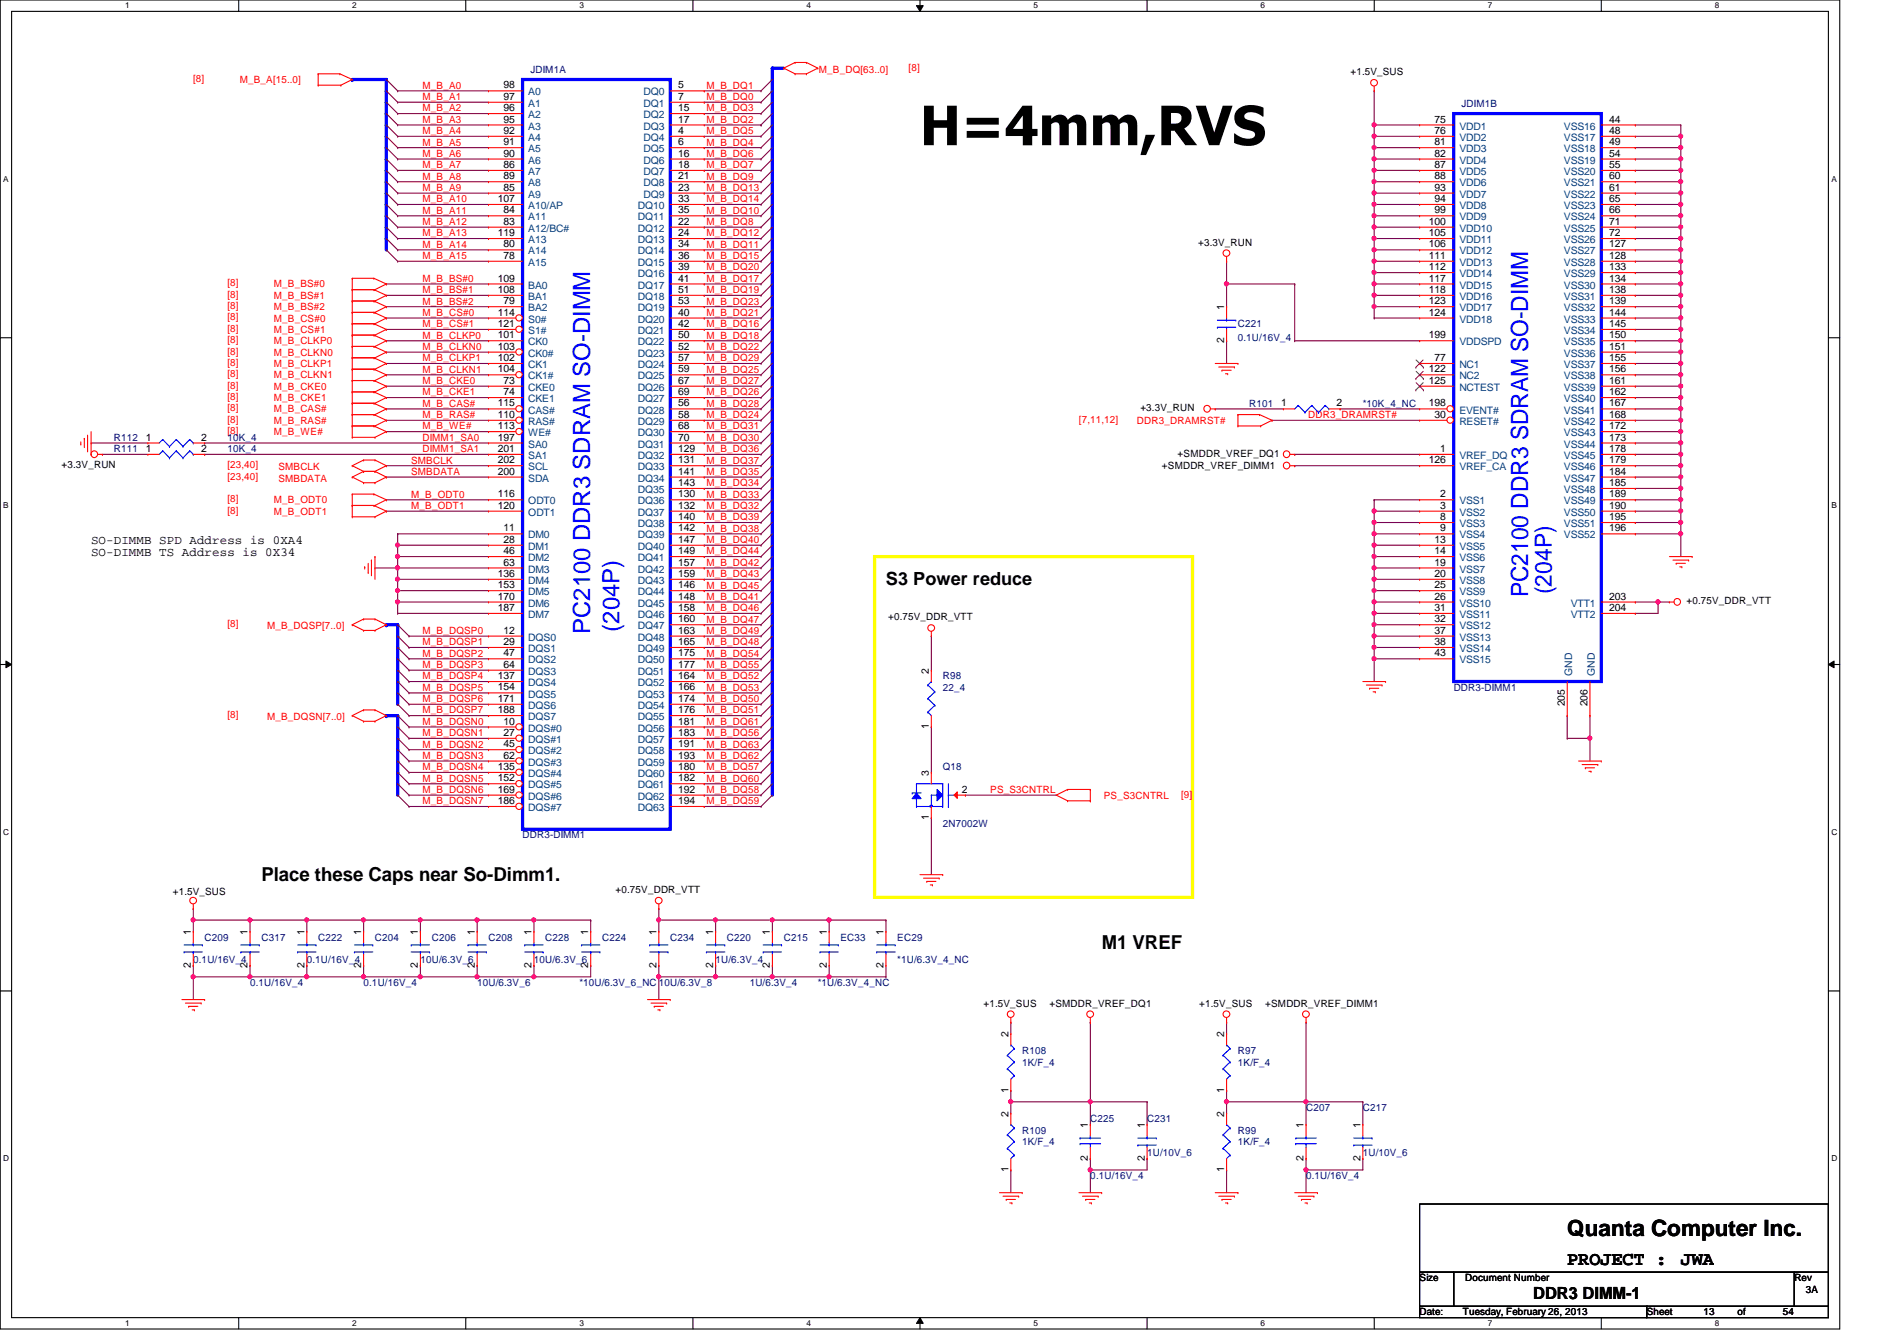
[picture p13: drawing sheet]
<svg xmlns="http://www.w3.org/2000/svg" width="297mm" height="210mm" viewBox="0 0 297 210" stroke-linecap="round" stroke-linejoin="round" font-family="sans-serif">
<defs><g id="words">
<text font-size="8.5" x="144.1" y="22.7">H=4mm,RVS</text>
<g font-size="3.7" fill="#00f">
<text x="239.3" y="93.5" transform="rotate(-90 239.3 93.5)">PC2100 DDR3 SDRAM SO-DIMM</text>
<text x="243" y="93" transform="rotate(-90 243 93)">(204P)</text>
<text x="92.4" y="99.2" transform="rotate(-90 92.4 99.2)">PC2100 DDR3 SDRAM SO-DIMM</text>
<text x="97" y="98.8" transform="rotate(-90 97 98.8)">(204P)</text>
</g>
<text font-size="3.5" x="245.4" y="193.5">Quanta Computer Inc.</text>
<g font-size="3">
<text x="40.9" y="137.9">Place these Caps near So-Dimm1.</text>
<text x="172.5" y="148.5">M1 VREF</text>
<text x="245.4" y="198.1">PROJECT :</text>
<text x="263.2" y="198.1">JWA</text>
</g>
<text font-size="2.8" x="138.7" y="91.5">S3 Power reduce</text>
<text font-size="2.6" x="240.1" y="203.3">DDR3 DIMM-1</text>
<g font-size="1.9">
<text x="14.3" y="85.1">SO-DIMMB SPD Address is 0XA4</text>
<text x="14.3" y="87">SO-DIMMB TS Address is 0X34</text>
</g>
<g font-size="1.6" fill="#000080">
<text x="83.1" y="11.4">JDIM1A</text>
<text x="228.9" y="16.7">JDIM1B</text>
<text x="193.8" y="51.2">C221</text>
<text x="193.8" y="53.3">0.1U/16V_4</text>
<text x="195.6" y="63.7">R101</text>
<text x="213.4" y="63.7">*10K_4_NC</text>
<text x="17.8" y="69">R112</text>
<text x="17.8" y="70.8">R111</text>
<text x="35.6" y="69">10K_4</text>
<text x="35.6" y="70.8">10K_4</text>
<text x="147.6" y="106.3">R98</text>
<text x="147.6" y="108.1">22_4</text>
<text x="227.6" y="108.1">DDR3-DIMM1</text>
<text x="147.6" y="120.6">Q18</text>
<text x="81.8" y="131.2">DDR3-DIMM1</text>
<text x="147.6" y="129.5">2N7002W</text>
<text x="32" y="147.2">C209</text>
<text x="40.9" y="147.2">C317</text>
<text x="49.8" y="147.2">C222</text>
<text x="58.7" y="147.2">C204</text>
<text x="67.6" y="147.2">C206</text>
<text x="76.5" y="147.2">C208</text>
<text x="85.4" y="147.2">C228</text>
<text x="94.3" y="147.2">C224</text>
<text x="104.9" y="147.2">C234</text>
<text x="113.8" y="147.2">C220</text>
<text x="122.7" y="147.2">C215</text>
<text x="131.6" y="147.2">EC33</text>
<text x="140.5" y="147.2">EC29</text>
<text x="30.3" y="150.8">0.1U/16V_4</text>
<text x="39.2" y="154.3">0.1U/16V_4</text>
<text x="48" y="150.8">0.1U/16V_4</text>
<text x="56.9" y="154.3">0.1U/16V_4</text>
<text x="65.8" y="150.8">10U/6.3V_6</text>
<text x="74.7" y="154.3">10U/6.3V_6</text>
<text x="83.6" y="150.8">10U/6.3V_6</text>
<text x="90.7" y="154.3">*10U/6.3V_6_NC</text>
<text x="103.2" y="154.3">10U/6.3V_8</text>
<text x="112.1" y="150.8">1U/6.3V_4</text>
<text x="117.4" y="154.3">1U/6.3V_4</text>
<text x="128.1" y="154.3">*1U/6.3V_4_NC</text>
<text x="140.5" y="150.8">*1U/6.3V_4_NC</text>
<text x="160.1" y="165">R108</text>
<text x="160.1" y="166.8">1K/F_4</text>
<text x="193.8" y="165">R97</text>
<text x="193.8" y="166.8">1K/F_4</text>
<text x="204.5" y="173.9">C207</text>
<text x="213.4" y="173.9">C217</text>
<text x="160.1" y="177.5">R109</text>
<text x="160.1" y="179.2">1K/F_4</text>
<text x="170.7" y="175.7">C225</text>
<text x="179.6" y="175.7">C231</text>
<text x="193.8" y="177.5">R99</text>
<text x="193.8" y="179.2">1K/F_4</text>
<text x="170.7" y="184.6">0.1U/16V_4</text>
<text x="179.6" y="181">1U/10V_6</text>
<text x="204.5" y="184.6">0.1U/16V_4</text>
<text x="213.4" y="181">1U/10V_6</text>
</g>
<g font-size="1.6" fill="#f00">
<text x="128.2" y="11.4">M_B_DQ[63..0]</text>
<text x="142.3" y="11">[8]</text>
<text x="30.3" y="12.8">[8]</text>
<text x="37.5" y="13">M_B_A[15..0]</text>
<text x="66.2" y="15.7">M_B_A1</text>
<text x="66.2" y="17.4">M_B_A2</text>
<text x="66.2" y="13.9">M_B_A0</text>
<text x="110.6" y="17.4">M_B_DQ3</text>
<text x="110.6" y="13.9">M_B_DQ1</text>
<text x="110.6" y="15.7">M_B_DQ0</text>
<text x="66.2" y="21">M_B_A4</text>
<text x="66.2" y="19.2">M_B_A3</text>
<text x="66.2" y="22.8">M_B_A5</text>
<text x="110.6" y="19.2">M_B_DQ2</text>
<text x="110.6" y="21">M_B_DQ5</text>
<text x="110.6" y="22.8">M_B_DQ4</text>
<text x="66.2" y="29.9">M_B_A9</text>
<text x="66.2" y="26.3">M_B_A7</text>
<text x="66.2" y="24.6">M_B_A6</text>
<text x="66.2" y="28.1">M_B_A8</text>
<text x="110.6" y="24.6">M_B_DQ6</text>
<text x="110.6" y="26.3">M_B_DQ7</text>
<text x="110.6" y="28.1">M_B_DQ9</text>
<text x="110.6" y="29.9">M_B_DQ13</text>
<text x="66.2" y="31.7">M_B_A10</text>
<text x="66.2" y="33.4">M_B_A11</text>
<text x="66.2" y="35.2">M_B_A12</text>
<text x="110.6" y="35.2">M_B_DQ8</text>
<text x="110.6" y="31.7">M_B_DQ14</text>
<text x="110.6" y="33.4">M_B_DQ10</text>
<text x="66.2" y="40.6">M_B_A15</text>
<text x="66.2" y="38.8">M_B_A14</text>
<text x="66.2" y="37">M_B_A13</text>
<text x="110.6" y="37">M_B_DQ12</text>
<text x="110.6" y="38.8">M_B_DQ11</text>
<text x="110.6" y="40.6">M_B_DQ15</text>
<text x="35.6" y="44.8">[8]</text>
<text x="35.6" y="46.6">[8]</text>
<text x="42.9" y="45">M_B_BS#0</text>
<text x="42.9" y="46.8">M_B_BS#1</text>
<text x="66.2" y="47.7">M_B_BS#2</text>
<text x="66.2" y="45.9">M_B_BS#1</text>
<text x="66.2" y="44.1">M_B_BS#0</text>
<text x="110.6" y="47.7">M_B_DQ23</text>
<text x="110.6" y="45.9">M_B_DQ19</text>
<text x="110.6" y="42.3">M_B_DQ20</text>
<text x="110.6" y="44.1">M_B_DQ17</text>
<text x="35.6" y="48.4">[8]</text>
<text x="35.6" y="50.2">[8]</text>
<text x="35.6" y="51.9">[8]</text>
<text x="35.6" y="53.7">[8]</text>
<text x="42.9" y="48.6">M_B_BS#2</text>
<text x="42.9" y="50.3">M_B_CS#0</text>
<text x="42.9" y="52.1">M_B_CS#1</text>
<text x="42.9" y="53.9">M_B_CLKP0</text>
<text x="66.2" y="51.2">M_B_CS#1</text>
<text x="66.2" y="53">M_B_CLKP0</text>
<text x="66.2" y="49.4">M_B_CS#0</text>
<text x="110.6" y="53">M_B_DQ18</text>
<text x="110.6" y="49.4">M_B_DQ21</text>
<text x="110.6" y="51.2">M_B_DQ16</text>
<text x="35.6" y="57.3">[8]</text>
<text x="35.6" y="55.5">[8]</text>
<text x="35.6" y="59.1">[8]</text>
<text x="42.9" y="57.4">M_B_CLKP1</text>
<text x="42.9" y="55.7">M_B_CLKN0</text>
<text x="42.9" y="59.2">M_B_CLKN1</text>
<text x="66.2" y="58.3">M_B_CLKN1</text>
<text x="66.2" y="54.8">M_B_CLKN0</text>
<text x="66.2" y="56.6">M_B_CLKP1</text>
<text x="110.6" y="54.8">M_B_DQ22</text>
<text x="110.6" y="56.6">M_B_DQ29</text>
<text x="110.6" y="58.3">M_B_DQ25</text>
<text x="35.6" y="60.8">[8]</text>
<text x="35.6" y="62.6">[8]</text>
<text x="35.6" y="64.4">[8]</text>
<text x="42.9" y="61">M_B_CKE0</text>
<text x="42.9" y="62.8">M_B_CKE1</text>
<text x="42.9" y="64.6">M_B_CAS#</text>
<text x="66.2" y="60.1">M_B_CKE0</text>
<text x="66.2" y="61.9">M_B_CKE1</text>
<text x="66.2" y="63.7">M_B_CAS#</text>
<text x="66.2" y="65.4">M_B_RAS#</text>
<text x="110.6" y="63.7">M_B_DQ28</text>
<text x="110.6" y="65.4">M_B_DQ24</text>
<text x="110.6" y="60.1">M_B_DQ27</text>
<text x="110.6" y="61.9">M_B_DQ26</text>
<text x="204.8" y="65.4">DDR3_DRAMRST#</text>
<text x="35.6" y="66.2">[8]</text>
<text x="35.6" y="67.9">[8]</text>
<text x="42.9" y="66.3">M_B_RAS#</text>
<text x="42.9" y="68.1">M_B_WE#</text>
<text x="66.2" y="67.2">M_B_WE#</text>
<text x="66.2" y="69">DIMM1_SA0</text>
<text x="66.2" y="70.8">DIMM1_SA1</text>
<text x="110.6" y="70.8">M_B_DQ36</text>
<text x="110.6" y="67.2">M_B_DQ31</text>
<text x="110.6" y="69">M_B_DQ30</text>
<text x="168.9" y="66.2">[7,11,12]</text>
<text x="178" y="66.3">DDR3_DRAMRST#</text>
<text x="35.6" y="73.3">[23,40]</text>
<text x="35.6" y="75.1">[23,40]</text>
<text x="43.6" y="73.6">SMBCLK</text>
<text x="43.6" y="75.4">SMBDATA</text>
<text x="64.4" y="77.9">M_B_ODT0</text>
<text x="64.4" y="72.6">SMBCLK</text>
<text x="64.4" y="74.3">SMBDATA</text>
<text x="110.6" y="72.6">M_B_DQ37</text>
<text x="110.6" y="77.9">M_B_DQ33</text>
<text x="110.6" y="74.3">M_B_DQ35</text>
<text x="110.6" y="76.1">M_B_DQ34</text>
<text x="35.6" y="78.6">[8]</text>
<text x="35.6" y="80.4">[8]</text>
<text x="42.9" y="78.8">M_B_ODT0</text>
<text x="42.9" y="80.6">M_B_ODT1</text>
<text x="64.4" y="79.7">M_B_ODT1</text>
<text x="110.6" y="79.7">M_B_DQ32</text>
<text x="110.6" y="81.4">M_B_DQ39</text>
<text x="110.6" y="83.2">M_B_DQ38</text>
<text x="110.6" y="88.6">M_B_DQ42</text>
<text x="110.6" y="85">M_B_DQ40</text>
<text x="110.6" y="86.8">M_B_DQ44</text>
<text x="110.6" y="95.7">M_B_DQ46</text>
<text x="110.6" y="92.1">M_B_DQ45</text>
<text x="110.6" y="93.9">M_B_DQ41</text>
<text x="110.6" y="90.3">M_B_DQ43</text>
<text x="35.6" y="98.2">[8]</text>
<text x="41.8" y="98.5">M_B_DQSP[7..0]</text>
<text x="66.2" y="99.2">M_B_DQSP0</text>
<text x="66.2" y="101">M_B_DQSP1</text>
<text x="110.6" y="101">M_B_DQ48</text>
<text x="110.6" y="97.5">M_B_DQ47</text>
<text x="110.6" y="99.2">M_B_DQ49</text>
<text x="66.2" y="102.8">M_B_DQSP2</text>
<text x="66.2" y="104.6">M_B_DQSP3</text>
<text x="66.2" y="106.3">M_B_DQSP4</text>
<text x="110.6" y="106.3">M_B_DQ52</text>
<text x="110.6" y="102.8">M_B_DQ54</text>
<text x="110.6" y="104.6">M_B_DQ55</text>
<text x="35.6" y="112.4">[8]</text>
<text x="41.8" y="112.7">M_B_DQSN[7..0]</text>
<text x="66.2" y="113.5">M_B_DQSN0</text>
<text x="66.2" y="108.1">M_B_DQSP5</text>
<text x="66.2" y="109.9">M_B_DQSP6</text>
<text x="66.2" y="111.7">M_B_DQSP7</text>
<text x="110.6" y="109.9">M_B_DQ50</text>
<text x="110.6" y="111.7">M_B_DQ51</text>
<text x="110.6" y="113.5">M_B_DQ61</text>
<text x="110.6" y="108.1">M_B_DQ53</text>
<text x="66.2" y="115.2">M_B_DQSN1</text>
<text x="66.2" y="117">M_B_DQSN2</text>
<text x="66.2" y="118.8">M_B_DQSN3</text>
<text x="110.6" y="118.8">M_B_DQ62</text>
<text x="110.6" y="117">M_B_DQ63</text>
<text x="110.6" y="115.2">M_B_DQ56</text>
<text x="66.2" y="120.6">M_B_DQSN4</text>
<text x="66.2" y="122.3">M_B_DQSN5</text>
<text x="66.2" y="124.1">M_B_DQSN6</text>
<text x="66.2" y="125.9">M_B_DQSN7</text>
<text x="110.6" y="120.6">M_B_DQ57</text>
<text x="110.6" y="122.3">M_B_DQ60</text>
<text x="110.6" y="124.1">M_B_DQ58</text>
<text x="110.6" y="125.9">M_B_DQ59</text>
<text x="155.1" y="124.1">PS_S3CNTRL</text>
<text x="172.8" y="125">PS_S3CNTRL</text>
<text x="185" y="124.8">[9]</text>
</g>
<g font-size="1.6">
<text x="211.5" y="11.8">+1.5V_SUS</text>
<text x="78.8" y="13.8">98</text>
<text x="78.8" y="15.6">97</text>
<text x="78.8" y="17.4">96</text>
<text x="106.2" y="13.8">5</text>
<text x="106.2" y="15.6">7</text>
<text x="106.2" y="17.4">15</text>
<text x="78.8" y="19.2">95</text>
<text x="78.8" y="21">92</text>
<text x="78.8" y="22.7">91</text>
<text x="106.2" y="19.2">17</text>
<text x="106.2" y="21">4</text>
<text x="106.2" y="22.7">6</text>
<text x="224.6" y="19.2">75</text>
<text x="224.6" y="21">76</text>
<text x="224.6" y="22.7">81</text>
<text x="252" y="19.2">44</text>
<text x="252" y="21">48</text>
<text x="252" y="22.7">49</text>
<text x="78.8" y="24.5">90</text>
<text x="78.8" y="26.3">86</text>
<text x="78.8" y="28.1">89</text>
<text x="78.8" y="29.8">85</text>
<text x="106.2" y="24.5">16</text>
<text x="106.2" y="26.3">18</text>
<text x="106.2" y="28.1">21</text>
<text x="106.2" y="29.8">23</text>
<text x="224.6" y="24.5">82</text>
<text x="224.6" y="26.3">87</text>
<text x="224.6" y="28.1">88</text>
<text x="224.6" y="29.8">93</text>
<text x="252" y="24.5">54</text>
<text x="252" y="26.3">55</text>
<text x="252" y="28.1">60</text>
<text x="252" y="29.8">61</text>
<text x="77.9" y="31.6">107</text>
<text x="78.8" y="33.4">84</text>
<text x="78.8" y="35.2">83</text>
<text x="106.2" y="31.6">33</text>
<text x="106.2" y="33.4">35</text>
<text x="106.2" y="35.2">22</text>
<text x="223.7" y="35.2">100</text>
<text x="224.6" y="31.6">94</text>
<text x="224.6" y="33.4">99</text>
<text x="252" y="31.6">65</text>
<text x="252" y="33.4">66</text>
<text x="252" y="35.2">71</text>
<text x="77.9" y="37">119</text>
<text x="78.8" y="38.7">80</text>
<text x="78.8" y="40.5">78</text>
<text x="106.2" y="37">24</text>
<text x="106.2" y="38.7">34</text>
<text x="106.2" y="40.5">36</text>
<text x="187.6" y="38.4">+3.3V_RUN</text>
<text x="223.7" y="37">105</text>
<text x="223.7" y="38.7">106</text>
<text x="223.7" y="40.5">111</text>
<text x="252" y="37">72</text>
<text x="252" y="38.7">127</text>
<text x="252" y="40.5">128</text>
<text x="77.9" y="44.1">109</text>
<text x="77.9" y="45.8">108</text>
<text x="78.8" y="47.6">79</text>
<text x="106.2" y="42.3">39</text>
<text x="106.2" y="44.1">41</text>
<text x="106.2" y="45.8">51</text>
<text x="106.2" y="47.6">53</text>
<text x="223.7" y="42.3">112</text>
<text x="223.7" y="44.1">117</text>
<text x="223.7" y="45.8">118</text>
<text x="223.7" y="47.6">123</text>
<text x="252" y="42.3">133</text>
<text x="252" y="44.1">134</text>
<text x="252" y="45.8">138</text>
<text x="252" y="47.6">139</text>
<text x="77.9" y="49.4">114</text>
<text x="77.9" y="51.2">121</text>
<text x="77.9" y="53">101</text>
<text x="106.2" y="49.4">40</text>
<text x="106.2" y="51.2">42</text>
<text x="106.2" y="53">50</text>
<text x="191.7" y="53.7" transform="rotate(-90 191.7 53.7)">2</text>
<text x="191.7" y="48.6" transform="rotate(-90 191.7 48.6)">1</text>
<text x="223.7" y="49.4">124</text>
<text x="223.7" y="53">199</text>
<text x="252" y="49.4">144</text>
<text x="252" y="51.2">145</text>
<text x="252" y="53">150</text>
<text x="77.9" y="54.7">103</text>
<text x="77.9" y="56.5">102</text>
<text x="77.9" y="58.3">104</text>
<text x="106.2" y="54.7">52</text>
<text x="106.2" y="56.5">57</text>
<text x="106.2" y="58.3">59</text>
<text x="223.7" y="58.3">122</text>
<text x="224.6" y="56.5">77</text>
<text x="252" y="54.7">151</text>
<text x="252" y="56.5">155</text>
<text x="252" y="58.3">156</text>
<text x="77.9" y="63.6">115</text>
<text x="77.9" y="65.4">110</text>
<text x="78.8" y="60.1">73</text>
<text x="78.8" y="61.8">74</text>
<text x="106.2" y="60.1">67</text>
<text x="106.2" y="61.8">69</text>
<text x="106.2" y="63.6">56</text>
<text x="106.2" y="65.4">58</text>
<text x="178.6" y="64.4">+3.3V_RUN</text>
<text x="200.6" y="63.6">1</text>
<text x="209.3" y="63.6">2</text>
<text x="223.7" y="60.1">125</text>
<text x="223.7" y="63.6">198</text>
<text x="224.6" y="65.4">30</text>
<text x="252" y="60.1">161</text>
<text x="252" y="61.8">162</text>
<text x="252" y="63.6">167</text>
<text x="252" y="65.4">168</text>
<text x="22.8" y="69">1</text>
<text x="22.8" y="70.7">1</text>
<text x="31.5" y="69">2</text>
<text x="31.5" y="70.7">2</text>
<text x="77.9" y="67.2">113</text>
<text x="77.9" y="69">197</text>
<text x="77.9" y="70.7">201</text>
<text x="106.2" y="67.2">68</text>
<text x="106.2" y="69">70</text>
<text x="106.2" y="70.7">129</text>
<text x="184.4" y="71.5">+SMDDR_VREF_DQ1</text>
<text x="225.5" y="70.7">1</text>
<text x="252" y="67.2">172</text>
<text x="252" y="69">173</text>
<text x="252" y="70.7">178</text>
<text x="9.6" y="73.3">+3.3V_RUN</text>
<text x="77.9" y="72.5">202</text>
<text x="77.9" y="74.3">200</text>
<text x="77.9" y="77.9">116</text>
<text x="106.2" y="72.5">131</text>
<text x="106.2" y="74.3">141</text>
<text x="106.2" y="76.1">143</text>
<text x="106.2" y="77.9">130</text>
<text x="181.9" y="73.4">+SMDDR_VREF_DIMM1</text>
<text x="223.7" y="72.5">126</text>
<text x="225.5" y="77.9">2</text>
<text x="252" y="72.5">179</text>
<text x="252" y="74.3">184</text>
<text x="252" y="76.1">185</text>
<text x="252" y="77.9">189</text>
<text x="77.9" y="79.6">120</text>
<text x="78.8" y="83.2">11</text>
<text x="106.2" y="79.6">132</text>
<text x="106.2" y="81.4">140</text>
<text x="106.2" y="83.2">142</text>
<text x="225.5" y="79.6">3</text>
<text x="225.5" y="81.4">8</text>
<text x="225.5" y="83.2">9</text>
<text x="252" y="79.6">190</text>
<text x="252" y="81.4">195</text>
<text x="252" y="83.2">196</text>
<text x="78.8" y="85">28</text>
<text x="78.8" y="86.7">46</text>
<text x="78.8" y="88.5">63</text>
<text x="106.2" y="85">147</text>
<text x="106.2" y="86.7">149</text>
<text x="106.2" y="88.5">157</text>
<text x="224.6" y="85">13</text>
<text x="224.6" y="86.7">14</text>
<text x="224.6" y="88.5">19</text>
<text x="77.9" y="90.3">136</text>
<text x="77.9" y="92.1">153</text>
<text x="77.9" y="93.9">170</text>
<text x="77.9" y="95.6">187</text>
<text x="106.2" y="90.3">159</text>
<text x="106.2" y="92.1">146</text>
<text x="106.2" y="93.9">148</text>
<text x="106.2" y="95.6">158</text>
<text x="224.6" y="90.3">20</text>
<text x="224.6" y="92.1">25</text>
<text x="224.6" y="93.9">26</text>
<text x="224.6" y="95.6">31</text>
<text x="252" y="93.9">203</text>
<text x="252" y="95.6">204</text>
<text x="264.1" y="94.6">+0.75V_DDR_VTT</text>
<text x="78.8" y="99.2">12</text>
<text x="78.8" y="101">29</text>
<text x="106.2" y="97.4">160</text>
<text x="106.2" y="99.2">163</text>
<text x="106.2" y="101">165</text>
<text x="139.1" y="97.1">+0.75V_DDR_VTT</text>
<text x="224.6" y="97.4">32</text>
<text x="224.6" y="99.2">37</text>
<text x="224.6" y="101">38</text>
<text x="77.9" y="106.3">137</text>
<text x="78.8" y="102.7">47</text>
<text x="78.8" y="104.5">64</text>
<text x="106.2" y="102.7">175</text>
<text x="106.2" y="104.5">177</text>
<text x="106.2" y="106.3">164</text>
<text x="145.5" y="105.5" transform="rotate(-90 145.5 105.5)">2</text>
<text x="224.6" y="102.7">43</text>
<text x="77.9" y="108.1">154</text>
<text x="77.9" y="109.9">171</text>
<text x="77.9" y="111.6">188</text>
<text x="78.8" y="113.4">10</text>
<text x="106.2" y="108.1">166</text>
<text x="106.2" y="109.9">174</text>
<text x="106.2" y="111.6">176</text>
<text x="106.2" y="113.4">181</text>
<text x="245" y="110.6" transform="rotate(-90 245 110.6)">205</text>
<text x="248.6" y="110.6" transform="rotate(-90 248.6 110.6)">206</text>
<text x="78.8" y="115.2">27</text>
<text x="78.8" y="117">45</text>
<text x="78.8" y="118.7">62</text>
<text x="106.2" y="115.2">183</text>
<text x="106.2" y="117">191</text>
<text x="106.2" y="118.7">193</text>
<text x="145.5" y="114.1" transform="rotate(-90 145.5 114.1)">1</text>
<text x="77.9" y="120.5">135</text>
<text x="77.9" y="122.3">152</text>
<text x="77.9" y="124.1">169</text>
<text x="77.9" y="125.9">186</text>
<text x="106.2" y="120.5">180</text>
<text x="106.2" y="122.3">182</text>
<text x="106.2" y="124.1">192</text>
<text x="106.2" y="125.9">194</text>
<text x="145.5" y="121.5" transform="rotate(-90 145.5 121.5)">3</text>
<text x="150.6" y="124.1">2</text>
<text x="145.5" y="128.4" transform="rotate(-90 145.5 128.4)">1</text>
<text x="27" y="140.1">+1.5V_SUS</text>
<text x="96.4" y="139.8">+0.75V_DDR_VTT</text>
<text x="29.9" y="146.3" transform="rotate(-90 29.9 146.3)">1</text>
<text x="38.8" y="146.3" transform="rotate(-90 38.8 146.3)">1</text>
<text x="47.7" y="146.3" transform="rotate(-90 47.7 146.3)">1</text>
<text x="56.6" y="146.3" transform="rotate(-90 56.6 146.3)">1</text>
<text x="65.4" y="146.3" transform="rotate(-90 65.4 146.3)">1</text>
<text x="74.3" y="146.3" transform="rotate(-90 74.3 146.3)">1</text>
<text x="83.2" y="146.3" transform="rotate(-90 83.2 146.3)">1</text>
<text x="92.1" y="146.3" transform="rotate(-90 92.1 146.3)">1</text>
<text x="102.8" y="146.3" transform="rotate(-90 102.8 146.3)">1</text>
<text x="111.7" y="146.3" transform="rotate(-90 111.7 146.3)">1</text>
<text x="120.6" y="146.3" transform="rotate(-90 120.6 146.3)">1</text>
<text x="129.5" y="146.3" transform="rotate(-90 129.5 146.3)">1</text>
<text x="138.3" y="146.3" transform="rotate(-90 138.3 146.3)">1</text>
<text x="29.9" y="151.5" transform="rotate(-90 29.9 151.5)">2</text>
<text x="38.8" y="151.5" transform="rotate(-90 38.8 151.5)">2</text>
<text x="47.7" y="151.5" transform="rotate(-90 47.7 151.5)">2</text>
<text x="56.6" y="151.5" transform="rotate(-90 56.6 151.5)">2</text>
<text x="65.4" y="151.5" transform="rotate(-90 65.4 151.5)">2</text>
<text x="74.3" y="151.5" transform="rotate(-90 74.3 151.5)">2</text>
<text x="83.2" y="151.5" transform="rotate(-90 83.2 151.5)">2</text>
<text x="92.1" y="151.5" transform="rotate(-90 92.1 151.5)">2</text>
<text x="102.8" y="151.5" transform="rotate(-90 102.8 151.5)">2</text>
<text x="111.7" y="151.5" transform="rotate(-90 111.7 151.5)">2</text>
<text x="120.6" y="151.5" transform="rotate(-90 120.6 151.5)">2</text>
<text x="129.5" y="151.5" transform="rotate(-90 129.5 151.5)">2</text>
<text x="138.3" y="151.5" transform="rotate(-90 138.3 151.5)">2</text>
<text x="154" y="157.6">+1.5V_SUS</text>
<text x="164.3" y="157.6">+SMDDR_VREF_DQ1</text>
<text x="187.8" y="157.6">+1.5V_SUS</text>
<text x="198.1" y="157.6">+SMDDR_VREF_DIMM1</text>
<text x="157.9" y="162.3" transform="rotate(-90 157.9 162.3)">2</text>
<text x="191.7" y="162.3" transform="rotate(-90 191.7 162.3)">2</text>
<text x="157.9" y="171" transform="rotate(-90 157.9 171)">1</text>
<text x="191.7" y="171" transform="rotate(-90 191.7 171)">1</text>
<text x="157.9" y="174.8" transform="rotate(-90 157.9 174.8)">2</text>
<text x="170.3" y="176.6" transform="rotate(-90 170.3 176.6)">1</text>
<text x="179.2" y="176.6" transform="rotate(-90 179.2 176.6)">1</text>
<text x="191.7" y="174.8" transform="rotate(-90 191.7 174.8)">2</text>
<text x="204.1" y="176.6" transform="rotate(-90 204.1 176.6)">1</text>
<text x="213" y="176.6" transform="rotate(-90 213 176.6)">1</text>
<text x="157.9" y="183.5" transform="rotate(-90 157.9 183.5)">1</text>
<text x="170.3" y="181.7" transform="rotate(-90 170.3 181.7)">2</text>
<text x="179.2" y="181.7" transform="rotate(-90 179.2 181.7)">2</text>
<text x="191.7" y="183.5" transform="rotate(-90 191.7 183.5)">1</text>
<text x="204.1" y="181.7" transform="rotate(-90 204.1 181.7)">2</text>
<text x="213" y="181.7" transform="rotate(-90 213 181.7)">2</text>
<text x="222.3" y="200.6">Size</text>
<text x="229.4" y="200.6">Document Number</text>
<text x="281" y="200.6">Rev</text>
<text x="282.7" y="202.4">3A</text>
<text x="222.3" y="205.9">Date:</text>
<text x="229.1" y="205.9">Tuesday, February 26, 2013</text>
<text x="257.8" y="205.9">Sheet</text>
<text x="266.7" y="205.9">13</text>
<text x="272.1" y="205.9">of</text>
<text x="279.2" y="205.9">54</text>
</g>
<g font-size="1.6" fill="#004080">
<text x="82.7" y="14.9">A0</text>
<text x="82.7" y="16.7">A1</text>
<text x="100.8" y="14.9">DQ0</text>
<text x="100.8" y="16.7">DQ1</text>
<text x="82.7" y="18.5">A2</text>
<text x="82.7" y="20.3">A3</text>
<text x="82.7" y="22.1">A4</text>
<text x="82.7" y="23.8">A5</text>
<text x="100.8" y="18.5">DQ2</text>
<text x="100.8" y="20.3">DQ3</text>
<text x="100.8" y="22.1">DQ4</text>
<text x="100.8" y="23.8">DQ5</text>
<text x="228.5" y="20.3">VDD1</text>
<text x="228.5" y="22.1">VDD2</text>
<text x="228.5" y="23.8">VDD3</text>
<text x="244.9" y="20.3">VSS16</text>
<text x="244.9" y="22.1">VSS17</text>
<text x="244.9" y="23.8">VSS18</text>
<text x="82.7" y="25.6">A6</text>
<text x="82.7" y="27.4">A7</text>
<text x="82.7" y="29.2">A8</text>
<text x="100.8" y="25.6">DQ6</text>
<text x="100.8" y="27.4">DQ7</text>
<text x="100.8" y="29.2">DQ8</text>
<text x="228.5" y="25.6">VDD4</text>
<text x="228.5" y="27.4">VDD5</text>
<text x="228.5" y="29.2">VDD6</text>
<text x="244.9" y="25.6">VSS19</text>
<text x="244.9" y="27.4">VSS20</text>
<text x="244.9" y="29.2">VSS21</text>
<text x="82.7" y="30.9">A9</text>
<text x="82.7" y="32.7">A10/AP</text>
<text x="82.7" y="34.5">A11</text>
<text x="99.9" y="32.7">DQ10</text>
<text x="99.9" y="34.5">DQ11</text>
<text x="100.8" y="30.9">DQ9</text>
<text x="228.5" y="30.9">VDD7</text>
<text x="228.5" y="32.7">VDD8</text>
<text x="228.5" y="34.5">VDD9</text>
<text x="244.9" y="30.9">VSS22</text>
<text x="244.9" y="32.7">VSS23</text>
<text x="244.9" y="34.5">VSS24</text>
<text x="82.7" y="36.3">A12/BC#</text>
<text x="82.7" y="38.1">A13</text>
<text x="82.7" y="39.8">A14</text>
<text x="82.7" y="41.6">A15</text>
<text x="99.9" y="36.3">DQ12</text>
<text x="99.9" y="38.1">DQ13</text>
<text x="99.9" y="39.8">DQ14</text>
<text x="99.9" y="41.6">DQ15</text>
<text x="228.5" y="36.3">VDD10</text>
<text x="228.5" y="38.1">VDD11</text>
<text x="228.5" y="39.8">VDD12</text>
<text x="228.5" y="41.6">VDD13</text>
<text x="244.9" y="36.3">VSS25</text>
<text x="244.9" y="38.1">VSS26</text>
<text x="244.9" y="39.8">VSS27</text>
<text x="244.9" y="41.6">VSS28</text>
<text x="82.7" y="45.2">BA0</text>
<text x="82.7" y="46.9">BA1</text>
<text x="99.9" y="43.4">DQ16</text>
<text x="99.9" y="45.2">DQ17</text>
<text x="99.9" y="46.9">DQ18</text>
<text x="228.5" y="43.4">VDD14</text>
<text x="228.5" y="45.2">VDD15</text>
<text x="228.5" y="46.9">VDD16</text>
<text x="244.9" y="43.4">VSS29</text>
<text x="244.9" y="45.2">VSS30</text>
<text x="244.9" y="46.9">VSS31</text>
<text x="82.7" y="48.7">BA2</text>
<text x="82.7" y="50.5">S0#</text>
<text x="82.7" y="52.3">S1#</text>
<text x="99.9" y="48.7">DQ19</text>
<text x="99.9" y="50.5">DQ20</text>
<text x="99.9" y="52.3">DQ21</text>
<text x="228.5" y="48.7">VDD17</text>
<text x="228.5" y="50.5">VDD18</text>
<text x="244.9" y="48.7">VSS32</text>
<text x="244.9" y="50.5">VSS33</text>
<text x="244.9" y="52.3">VSS34</text>
<text x="82.7" y="54.1">CK0</text>
<text x="82.7" y="55.8">CK0#</text>
<text x="82.7" y="57.6">CK1</text>
<text x="82.7" y="59.4">CK1#</text>
<text x="99.9" y="54.1">DQ22</text>
<text x="99.9" y="55.8">DQ23</text>
<text x="99.9" y="57.6">DQ24</text>
<text x="99.9" y="59.4">DQ25</text>
<text x="228.5" y="54.1">VDDSPD</text>
<text x="228.5" y="57.6">NC1</text>
<text x="228.5" y="59.4">NC2</text>
<text x="244.9" y="54.1">VSS35</text>
<text x="244.9" y="55.8">VSS36</text>
<text x="244.9" y="57.6">VSS37</text>
<text x="244.9" y="59.4">VSS38</text>
<text x="82.7" y="61.2">CKE0</text>
<text x="82.7" y="62.9">CKE1</text>
<text x="82.7" y="64.7">CAS#</text>
<text x="99.9" y="61.2">DQ26</text>
<text x="99.9" y="62.9">DQ27</text>
<text x="99.9" y="64.7">DQ28</text>
<text x="228.5" y="61.2">NCTEST</text>
<text x="228.5" y="64.7">EVENT#</text>
<text x="244.9" y="61.2">VSS39</text>
<text x="244.9" y="62.9">VSS40</text>
<text x="244.9" y="64.7">VSS41</text>
<text x="82.7" y="66.5">RAS#</text>
<text x="82.7" y="68.3">WE#</text>
<text x="82.7" y="70.1">SA0</text>
<text x="82.7" y="71.8">SA1</text>
<text x="99.9" y="66.5">DQ29</text>
<text x="99.9" y="68.3">DQ30</text>
<text x="99.9" y="70.1">DQ31</text>
<text x="99.9" y="71.8">DQ32</text>
<text x="228.5" y="66.5">RESET#</text>
<text x="228.5" y="71.8">VREF_DQ</text>
<text x="244.9" y="66.5">VSS42</text>
<text x="244.9" y="68.3">VSS43</text>
<text x="244.9" y="70.1">VSS44</text>
<text x="244.9" y="71.8">VSS45</text>
<text x="82.7" y="73.6">SCL</text>
<text x="82.7" y="75.4">SDA</text>
<text x="99.9" y="73.6">DQ33</text>
<text x="99.9" y="75.4">DQ34</text>
<text x="99.9" y="77.2">DQ35</text>
<text x="228.5" y="73.6">VREF_CA</text>
<text x="244.9" y="73.6">VSS46</text>
<text x="244.9" y="75.4">VSS47</text>
<text x="244.9" y="77.2">VSS48</text>
<text x="82.7" y="79">ODT0</text>
<text x="82.7" y="80.7">ODT1</text>
<text x="99.9" y="79">DQ36</text>
<text x="99.9" y="80.7">DQ37</text>
<text x="99.9" y="82.5">DQ38</text>
<text x="228.5" y="79">VSS1</text>
<text x="228.5" y="80.7">VSS2</text>
<text x="228.5" y="82.5">VSS3</text>
<text x="244.9" y="79">VSS49</text>
<text x="244.9" y="80.7">VSS50</text>
<text x="244.9" y="82.5">VSS51</text>
<text x="82.7" y="84.3">DM0</text>
<text x="82.7" y="86.1">DM1</text>
<text x="82.7" y="87.8">DM2</text>
<text x="82.7" y="89.6">DM3</text>
<text x="99.9" y="84.3">DQ39</text>
<text x="99.9" y="86.1">DQ40</text>
<text x="99.9" y="87.8">DQ41</text>
<text x="99.9" y="89.6">DQ42</text>
<text x="228.5" y="84.3">VSS4</text>
<text x="228.5" y="86.1">VSS5</text>
<text x="228.5" y="87.8">VSS6</text>
<text x="228.5" y="89.6">VSS7</text>
<text x="244.9" y="84.3">VSS52</text>
<text x="82.7" y="91.4">DM4</text>
<text x="82.7" y="93.2">DM5</text>
<text x="82.7" y="95">DM6</text>
<text x="99.9" y="91.4">DQ43</text>
<text x="99.9" y="93.2">DQ44</text>
<text x="99.9" y="95">DQ45</text>
<text x="228.5" y="91.4">VSS8</text>
<text x="228.5" y="93.2">VSS9</text>
<text x="228.5" y="95">VSS10</text>
<text x="246" y="95">VTT1</text>
<text x="82.7" y="96.7">DM7</text>
<text x="82.7" y="100.3">DQS0</text>
<text x="99.9" y="96.7">DQ46</text>
<text x="99.9" y="98.5">DQ47</text>
<text x="99.9" y="100.3">DQ48</text>
<text x="228.5" y="96.7">VSS11</text>
<text x="228.5" y="98.5">VSS12</text>
<text x="228.5" y="100.3">VSS13</text>
<text x="246" y="96.7">VTT2</text>
<text x="82.7" y="102.1">DQS1</text>
<text x="82.7" y="103.8">DQS2</text>
<text x="82.7" y="105.6">DQS3</text>
<text x="82.7" y="107.4">DQS4</text>
<text x="99.9" y="102.1">DQ49</text>
<text x="99.9" y="103.8">DQ50</text>
<text x="99.9" y="105.6">DQ51</text>
<text x="99.9" y="107.4">DQ52</text>
<text x="228.5" y="102.1">VSS14</text>
<text x="228.5" y="103.8">VSS15</text>
<text x="246.2" y="105.8" transform="rotate(-90 246.2 105.8)">GND</text>
<text x="249.7" y="105.8" transform="rotate(-90 249.7 105.8)">GND</text>
<text x="82.7" y="109.2">DQS5</text>
<text x="82.7" y="111">DQS6</text>
<text x="82.7" y="112.7">DQS7</text>
<text x="99.9" y="109.2">DQ53</text>
<text x="99.9" y="111">DQ54</text>
<text x="99.9" y="112.7">DQ55</text>
<text x="82.7" y="114.5">DQS#0</text>
<text x="82.7" y="116.3">DQS#1</text>
<text x="82.7" y="118.1">DQS#2</text>
<text x="82.7" y="119.8">DQS#3</text>
<text x="99.9" y="114.5">DQ56</text>
<text x="99.9" y="116.3">DQ57</text>
<text x="99.9" y="118.1">DQ58</text>
<text x="99.9" y="119.8">DQ59</text>
<text x="82.7" y="121.6">DQS#4</text>
<text x="82.7" y="123.4">DQS#5</text>
<text x="82.7" y="125.2">DQS#6</text>
<text x="99.9" y="121.6">DQ60</text>
<text x="99.9" y="123.4">DQ61</text>
<text x="99.9" y="125.2">DQ62</text>
<text x="82.7" y="127">DQS#7</text>
<text x="99.9" y="127">DQ63</text>
</g>
<g font-size="1.3">
<text x="19.6" y="1.3">1</text>
<text x="55.2" y="1.3">2</text>
<text x="90.7" y="1.3">3</text>
<text x="126.3" y="1.3">4</text>
<text x="161.8" y="1.3">5</text>
<text x="197.4" y="1.3">6</text>
<text x="233" y="1.3">7</text>
<text x="268.5" y="1.3">8</text>
<text x=".5" y="28.4">A</text>
<text x="286.8" y="28.4">A</text>
<text x=".5" y="79.5">B</text>
<text x="286.8" y="79.5">B</text>
<text x=".5" y="130.7">C</text>
<text x="286.8" y="130.7">C</text>
<text x=".5" y="181.8">D</text>
<text x="286.8" y="181.8">D</text>
<text x="19.6" y="207.6">1</text>
<text x="55.2" y="207.6">2</text>
<text x="90.7" y="207.6">3</text>
<text x="126.3" y="207.6">4</text>
<text x="161.8" y="207.6">5</text>
<text x="197.4" y="207.6">6</text>
<text x="233" y="207.6">7</text>
<text x="268.5" y="207.6">8</text>
</g>
</g></defs>
<path d="M0 0h288.1v208h-288.1zM1.8 1.8h284.5v204.4h-284.5z" fill="none" stroke="#000" stroke-width=".17"/>
<g fill="#fff">
<path d="M19.6 .2h.7v1.4h-.7z"/>
<path d="M19.6 206.4h.7v1.4h-.7z"/>
</g>
<path d="M37.4 0v1.8M37.4 206.2v1.8" fill="none" stroke="#000" stroke-width=".17"/>
<g fill="#fff">
<path d="M55.2 .2h.6v1.4h-.6z"/>
<path d="M55.2 206.4h.6v1.4h-.6z"/>
</g>
<path d="M72.9 0v1.8M72.9 206.2v1.8" fill="none" stroke="#000" stroke-width=".17"/>
<g fill="#fff">
<path d="M90.7 .2h.7v1.4h-.7z"/>
<path d="M90.7 206.4h.7v1.4h-.7z"/>
</g>
<path d="M108.5 0v1.8M108.5 206.2v1.8" fill="none" stroke="#000" stroke-width=".17"/>
<g fill="#fff">
<path d="M126.3 .2h.7v1.4h-.7z"/>
<path d="M126.3 206.4h.7v1.4h-.7z"/>
</g>
<path d="M144.1 0v1.8M144.1 206.2v1.8" fill="none" stroke="#000" stroke-width=".17"/>
<path d="M143.5 .9h1.1l-.5 .9zM144.1 206.2l.5 .9h-1.1z" fill="#000"/>
<path d="M143.5 .9h1.1l-.5 .9zM144.1 206.2l.5 .9h-1.1z" fill="none" stroke="#000" stroke-width=".16"/>
<g fill="#fff">
<path d="M161.8 .2h.7v1.4h-.7z"/>
<path d="M161.8 206.4h.7v1.4h-.7z"/>
</g>
<path d="M179.6 0v1.8M179.6 206.2v1.8" fill="none" stroke="#000" stroke-width=".17"/>
<g fill="#fff">
<path d="M197.4 .2h.7v1.4h-.7z"/>
<path d="M197.4 206.4h.7v1.4h-.7z"/>
</g>
<path d="M215.2 0v1.8M215.2 206.2v1.8" fill="none" stroke="#000" stroke-width=".17"/>
<g fill="#fff">
<path d="M233 .2h.6v1.4h-.6z"/>
<path d="M233 206.4h.6v1.4h-.6z"/>
</g>
<path d="M250.7 0v1.8M250.7 206.2v1.8" fill="none" stroke="#000" stroke-width=".17"/>
<g fill="#fff">
<path d="M268.5 .2h.7v1.4h-.7z"/>
<path d="M268.5 206.4h.7v1.4h-.7z"/>
<path d="M.5 27.3h.8v1.4h-.8z"/>
<path d="M286.8 27.3h.8v1.4h-.8z"/>
<path d="M.5 78.4h.8v1.4h-.8z"/>
<path d="M286.8 78.4h.8v1.4h-.8z"/>
</g>
<path d="M0 52.9h1.8M286.3 52.9h1.8" fill="none" stroke="#000" stroke-width=".17"/>
<g fill="#fff">
<path d="M.5 129.5h.9v1.4h-.9z"/>
<path d="M286.8 129.5h.9v1.4h-.9z"/>
</g>
<path d="M0 104h1.8M286.3 104h1.8" fill="none" stroke="#000" stroke-width=".17"/>
<path d="M.9 103.5l.9 .5-.9 .5zM286.3 104l.9-.5v1z" fill="#000"/>
<path d="M.9 103.5l.9 .5-.9 .5zM286.3 104l.9-.5v1z" fill="none" stroke="#000" stroke-width=".16"/>
<g fill="#fff">
<path d="M.5 180.6h.9v1.4h-.9z"/>
<path d="M286.8 180.6h.9v1.4h-.9z"/>
</g>
<path d="M0 155.1h1.8M286.3 155.1h1.8" fill="none" stroke="#000" stroke-width=".17"/>
<path d="M136.9 87.1h49.8v53.4h-49.8z" fill="none" stroke="#ff0" stroke-width=".51"/>
<path d="M14.3 69.3h.1M14.3 69.3h8.9M16 71.1h.1M16 71.1h7.2" fill="none" stroke="#800040" stroke-width=".17"/>
<path d="M120.9 10.7h1.8" fill="none" stroke="#00f" stroke-width=".51"/>
<circle cx="120.9" cy="10.7" r=".25" fill="#00f"/>
<path d="M215.2 48h.1M215.2 48v1.8M215.2 48h7.1" fill="none" stroke="#800040" stroke-width=".17"/>
<circle cx="215.2" cy="48" r=".32" fill="#f0f"/>
<circle cx="215.2" cy="48" r=".32" fill="none" stroke="#f0f" stroke-width=".17"/>
<path d="M215.2 94.2h.1M215.2 94.2h7.1" fill="none" stroke="#800040" stroke-width=".17"/>
<circle cx="215.2" cy="94.2" r=".32" fill="#f0f"/>
<circle cx="215.2" cy="94.2" r=".32" fill="none" stroke="#f0f" stroke-width=".17"/>
<path d="M263.2 32h.1M263.2 32v1.8" fill="none" stroke="#800040" stroke-width=".17"/>
<circle cx="263.2" cy="33.8" r=".32" fill="#f0f"/>
<circle cx="263.2" cy="33.8" r=".32" fill="none" stroke="#f0f" stroke-width=".17"/>
<path d="M215.2 39.1h.1M215.2 39.1h7.1M256.1 32h.1M256.1 32h7.1M256.1 60.5h.1M256.1 60.5h7.1" fill="none" stroke="#800040" stroke-width=".17"/>
<circle cx="215.2" cy="39.1" r=".32" fill="#f0f"/>
<circle cx="215.2" cy="39.1" r=".32" fill="none" stroke="#f0f" stroke-width=".17"/>
<path d="M215.2 37.3h.1M215.2 24.9h.1M215.2 28.4h.1M215.2 24.9v1.8M215.2 37.3v1.8M215.2 28.4h7.1" fill="none" stroke="#800040" stroke-width=".17"/>
<circle cx="215.2" cy="28.4" r=".32" fill="#f0f"/>
<circle cx="215.2" cy="28.4" r=".32" fill="none" stroke="#f0f" stroke-width=".17"/>
<path d="M215.2 26.7h.1M215.2 26.7h7.1M256.1 23.1h.1M256.1 23.1h7.1" fill="none" stroke="#800040" stroke-width=".17"/>
<circle cx="215.2" cy="26.6" r=".32" fill="#f0f"/>
<circle cx="215.2" cy="26.6" r=".32" fill="none" stroke="#f0f" stroke-width=".17"/>
<path d="M215.2 92.5h.1M215.2 92.5v1.7M215.2 92.5h7.1" fill="none" stroke="#800040" stroke-width=".17"/>
<circle cx="215.2" cy="92.4" r=".32" fill="#f0f"/>
<circle cx="215.2" cy="92.4" r=".32" fill="none" stroke="#f0f" stroke-width=".17"/>
<path d="M215.2 46.2h.1M215.2 46.2h7.1M256.1 58.7h.1M256.1 58.7h7.1M256.1 71.1h.1M256.1 71.1h7.1M263.2 71.1h.1M263.2 71.1v1.8M215.2 103.1h.1M215.2 103.1h7.1" fill="none" stroke="#800040" stroke-width=".17"/>
<circle cx="215.2" cy="46.2" r=".32" fill="#f0f"/>
<circle cx="215.2" cy="46.2" r=".32" fill="none" stroke="#f0f" stroke-width=".17"/>
<path d="M215.2 44.4h.1M215.2 44.4v1.8M263.2 62.2h.1M263.2 62.2v1.8" fill="none" stroke="#800040" stroke-width=".17"/>
<circle cx="263.2" cy="64" r=".32" fill="#f0f"/>
<circle cx="263.2" cy="64" r=".32" fill="none" stroke="#f0f" stroke-width=".17"/>
<circle cx="263.2" cy="62.2" r=".32" fill="#f0f"/>
<circle cx="263.2" cy="62.2" r=".32" fill="none" stroke="#f0f" stroke-width=".17"/>
<path d="M256.1 46.2h.1M256.1 46.2h7.1M256.1 62.2h.1M256.1 62.2h7.1" fill="none" stroke="#800040" stroke-width=".17"/>
<circle cx="263.2" cy="46.2" r=".32" fill="#f0f"/>
<circle cx="263.2" cy="46.2" r=".32" fill="none" stroke="#f0f" stroke-width=".17"/>
<path d="M263.2 46.2h.1M263.2 46.2v1.8M215.2 81.8h.1M215.2 81.8h7.1" fill="none" stroke="#800040" stroke-width=".17"/>
<circle cx="215.2" cy="81.8" r=".32" fill="#f0f"/>
<circle cx="215.2" cy="81.8" r=".32" fill="none" stroke="#f0f" stroke-width=".17"/>
<path d="M215.2 37.3h.1M215.2 37.3h7.1" fill="none" stroke="#800040" stroke-width=".17"/>
<circle cx="215.2" cy="37.3" r=".32" fill="#f0f"/>
<circle cx="215.2" cy="37.3" r=".32" fill="none" stroke="#f0f" stroke-width=".17"/>
<path d="M215.2 35.6h.1M215.2 21.3h.1M215.2 35.6v1.7M215.2 21.3h7.1M256.1 67.6h.1M256.1 67.6h7.1M263.2 67.6h.1M263.2 67.6v1.7" fill="none" stroke="#800040" stroke-width=".17"/>
<circle cx="215.2" cy="21.3" r=".32" fill="#f0f"/>
<circle cx="215.2" cy="21.3" r=".32" fill="none" stroke="#f0f" stroke-width=".17"/>
<path d="M215.2 90.7h.1M215.2 90.7h7.1" fill="none" stroke="#800040" stroke-width=".17"/>
<circle cx="215.2" cy="90.7" r=".32" fill="#f0f"/>
<circle cx="215.2" cy="90.7" r=".32" fill="none" stroke="#f0f" stroke-width=".17"/>
<path d="M256.1 30.2h.1M256.1 30.2h7.1" fill="none" stroke="#800040" stroke-width=".17"/>
<circle cx="263.2" cy="30.2" r=".32" fill="#f0f"/>
<circle cx="263.2" cy="30.2" r=".32" fill="none" stroke="#f0f" stroke-width=".17"/>
<path d="M215.2 30.2h.1M215.2 30.2h7.1" fill="none" stroke="#800040" stroke-width=".17"/>
<circle cx="215.2" cy="30.2" r=".32" fill="#f0f"/>
<circle cx="215.2" cy="30.2" r=".32" fill="none" stroke="#f0f" stroke-width=".17"/>
<path d="M215.2 85.3h.1M215.2 85.3h7.1" fill="none" stroke="#800040" stroke-width=".17"/>
<circle cx="215.2" cy="85.3" r=".32" fill="#f0f"/>
<circle cx="215.2" cy="85.3" r=".32" fill="none" stroke="#f0f" stroke-width=".17"/>
<path d="M215.2 46.2h.1M215.2 46.2v1.8M256.1 51.6h.1M256.1 51.6h7.1M215.2 85.3h.1M215.2 85.3v1.8M256.1 94.2h.1M256.1 94.2h3.5" fill="none" stroke="#800040" stroke-width=".17"/>
<circle cx="259.6" cy="94.2" r=".32" fill="#f0f"/>
<circle cx="259.6" cy="94.2" r=".32" fill="none" stroke="#f0f" stroke-width=".17"/>
<path d="M215.2 21.3h.1M215.2 23.1h.1M215.2 21.3v3.6M263.2 23.1h.1M263.2 23.1v1.8M215.2 78.2h.1M215.2 78.2v1.8M215.2 97.8h.1M215.2 97.8v1.8M263.2 81.8h.1M263.2 81.8v1.8" fill="none" stroke="#800040" stroke-width=".17"/>
<circle cx="263.2" cy="24.9" r=".32" fill="#f0f"/>
<circle cx="263.2" cy="24.9" r=".32" fill="none" stroke="#f0f" stroke-width=".17"/>
<circle cx="263.2" cy="23.1" r=".32" fill="#f0f"/>
<circle cx="263.2" cy="23.1" r=".32" fill="none" stroke="#f0f" stroke-width=".17"/>
<path d="M263.2 40.9h.1M263.2 40.9v1.8" fill="none" stroke="#800040" stroke-width=".17"/>
<circle cx="263.2" cy="42.6" r=".32" fill="#f0f"/>
<circle cx="263.2" cy="42.6" r=".32" fill="none" stroke="#f0f" stroke-width=".17"/>
<path d="M263.2 24.9h.1M263.2 24.9v1.8M215.2 44.4h.1M215.2 44.4h7.1" fill="none" stroke="#800040" stroke-width=".17"/>
<circle cx="215.2" cy="44.4" r=".32" fill="#f0f"/>
<circle cx="215.2" cy="44.4" r=".32" fill="none" stroke="#f0f" stroke-width=".17"/>
<path d="M215.2 42.7h.1M215.2 42.7v1.7M263.2 72.9h.1M263.2 72.9v1.8" fill="none" stroke="#800040" stroke-width=".17"/>
<circle cx="263.2" cy="74.6" r=".32" fill="#f0f"/>
<circle cx="263.2" cy="74.6" r=".32" fill="none" stroke="#f0f" stroke-width=".17"/>
<circle cx="263.2" cy="72.9" r=".32" fill="#f0f"/>
<circle cx="263.2" cy="72.9" r=".32" fill="none" stroke="#f0f" stroke-width=".17"/>
<path d="M215.2 35.6h.1M215.2 35.6h7.1M256.1 26.7h.1M256.1 26.7h7.1M256.1 74.7h.1M256.1 74.7h7.1" fill="none" stroke="#800040" stroke-width=".17"/>
<circle cx="215.2" cy="35.5" r=".32" fill="#f0f"/>
<circle cx="215.2" cy="35.5" r=".32" fill="none" stroke="#f0f" stroke-width=".17"/>
<path d="M215.2 33.8h.1M215.2 24.9h.1M215.2 33.8v1.8M215.2 24.9h7.1" fill="none" stroke="#800040" stroke-width=".17"/>
<circle cx="215.2" cy="24.9" r=".32" fill="#f0f"/>
<circle cx="215.2" cy="24.9" r=".32" fill="none" stroke="#f0f" stroke-width=".17"/>
<path d="M256.1 83.6h.1M256.1 83.6h7.1" fill="none" stroke="#800040" stroke-width=".17"/>
<circle cx="263.2" cy="83.5" r=".32" fill="#f0f"/>
<circle cx="263.2" cy="83.5" r=".32" fill="none" stroke="#f0f" stroke-width=".17"/>
<path d="M215.2 32h.1M215.2 32h7.1" fill="none" stroke="#800040" stroke-width=".17"/>
<circle cx="215.2" cy="32" r=".32" fill="#f0f"/>
<circle cx="215.2" cy="32" r=".32" fill="none" stroke="#f0f" stroke-width=".17"/>
<g fill="none" stroke="#800040" stroke-width=".17">
<path d="M256.1 28.4h.1M256.1 33.8h.1M256.1 39.1h.1M256.1 28.4h7.1M256.1 33.8h7.1M256.1 39.1h7.1M263.2 33.8h.1M263.2 33.8v1.8M256.1 40.9h.1M256.1 48h.1M256.1 53.3h.1M256.1 40.9h7.1"/>
<path d="M256.1 48h7.1M256.1 53.3h7.1M256.1 65.8h.1M256.1 65.8h7.1M263.2 65.8h.1M263.2 65.8v1.8"/>
</g>
<circle cx="263.2" cy="67.5" r=".32" fill="#f0f"/>
<circle cx="263.2" cy="67.5" r=".32" fill="none" stroke="#f0f" stroke-width=".17"/>
<circle cx="263.2" cy="65.8" r=".32" fill="#f0f"/>
<circle cx="263.2" cy="65.8" r=".32" fill="none" stroke="#f0f" stroke-width=".17"/>
<path d="M263.2 53.3h.1M263.2 53.3v1.8" fill="none" stroke="#800040" stroke-width=".17"/>
<circle cx="263.2" cy="55.1" r=".32" fill="#f0f"/>
<circle cx="263.2" cy="55.1" r=".32" fill="none" stroke="#f0f" stroke-width=".17"/>
<circle cx="263.2" cy="53.3" r=".32" fill="#f0f"/>
<circle cx="263.2" cy="53.3" r=".32" fill="none" stroke="#f0f" stroke-width=".17"/>
<path d="M256.1 44.4h.1M256.1 44.4h7.1M263.2 48h.1M263.2 48v1.8" fill="none" stroke="#800040" stroke-width=".17"/>
<circle cx="263.2" cy="49.8" r=".32" fill="#f0f"/>
<circle cx="263.2" cy="49.8" r=".32" fill="none" stroke="#f0f" stroke-width=".17"/>
<circle cx="263.2" cy="48" r=".32" fill="#f0f"/>
<circle cx="263.2" cy="48" r=".32" fill="none" stroke="#f0f" stroke-width=".17"/>
<path d="M256.1 69.3h.1M256.1 69.3h7.1" fill="none" stroke="#800040" stroke-width=".17"/>
<circle cx="263.2" cy="69.3" r=".32" fill="#f0f"/>
<circle cx="263.2" cy="69.3" r=".32" fill="none" stroke="#f0f" stroke-width=".17"/>
<path d="M215.2 80h.1M215.2 80h7.1" fill="none" stroke="#800040" stroke-width=".17"/>
<circle cx="215.2" cy="80" r=".32" fill="#f0f"/>
<circle cx="215.2" cy="80" r=".32" fill="none" stroke="#f0f" stroke-width=".17"/>
<path d="M199.2 65.8h.1M199.2 65.8h23.1M215.2 88.9h.1M215.2 88.9h7.1" fill="none" stroke="#800040" stroke-width=".17"/>
<circle cx="215.2" cy="88.9" r=".32" fill="#f0f"/>
<circle cx="215.2" cy="88.9" r=".32" fill="none" stroke="#f0f" stroke-width=".17"/>
<path d="M215.2 33.8h.1M215.2 33.8h7.1M256.1 24.9h.1M256.1 24.9h7.1M215.2 88.9h.1M215.2 88.9v1.8" fill="none" stroke="#800040" stroke-width=".17"/>
<circle cx="215.2" cy="33.8" r=".32" fill="#f0f"/>
<circle cx="215.2" cy="33.8" r=".32" fill="none" stroke="#f0f" stroke-width=".17"/>
<path d="M215.2 30.2h.1M215.2 30.2v1.8M256.1 64h.1M256.1 64h7.1M215.2 94.2h.1M215.2 99.6h.1M215.2 94.2v1.8M215.2 99.6h7.1M256.1 96h.1M256.1 96h3.5" fill="none" stroke="#800040" stroke-width=".17"/>
<circle cx="215.2" cy="99.5" r=".32" fill="#f0f"/>
<circle cx="215.2" cy="99.5" r=".32" fill="none" stroke="#f0f" stroke-width=".17"/>
<path d="M215.2 40.9h.1M215.2 42.7h.1M215.2 40.9v1.8M215.2 42.7h7.1M256.1 55.1h.1M256.1 55.1h7.1M263.2 55.1h.1M263.2 55.1v1.8" fill="none" stroke="#800040" stroke-width=".17"/>
<circle cx="215.2" cy="42.6" r=".32" fill="#f0f"/>
<circle cx="215.2" cy="42.6" r=".32" fill="none" stroke="#f0f" stroke-width=".17"/>
<path d="M256.1 37.3h.1M256.1 37.3h7.1M263.2 39.1h.1M263.2 39.1v1.8" fill="none" stroke="#800040" stroke-width=".17"/>
<circle cx="263.2" cy="40.9" r=".32" fill="#f0f"/>
<circle cx="263.2" cy="40.9" r=".32" fill="none" stroke="#f0f" stroke-width=".17"/>
<circle cx="263.2" cy="39.1" r=".32" fill="#f0f"/>
<circle cx="263.2" cy="39.1" r=".32" fill="none" stroke="#f0f" stroke-width=".17"/>
<path d="M215.2 19.6h.1M215.2 19.6v1.7M263.2 26.7h.1M263.2 26.7v1.7" fill="none" stroke="#800040" stroke-width=".17"/>
<circle cx="263.2" cy="28.4" r=".32" fill="#f0f"/>
<circle cx="263.2" cy="28.4" r=".32" fill="none" stroke="#f0f" stroke-width=".17"/>
<circle cx="263.2" cy="26.6" r=".32" fill="#f0f"/>
<circle cx="263.2" cy="26.6" r=".32" fill="none" stroke="#f0f" stroke-width=".17"/>
<path d="M215.2 26.7h.1M215.2 28.4h.1M215.2 32h.1M215.2 26.7v3.5M215.2 32v1.8M263.2 30.2h.1M263.2 30.2v1.8M263.2 42.7h.1M263.2 42.7v1.7" fill="none" stroke="#800040" stroke-width=".17"/>
<circle cx="263.2" cy="32" r=".32" fill="#f0f"/>
<circle cx="263.2" cy="32" r=".32" fill="none" stroke="#f0f" stroke-width=".17"/>
<path d="M215.2 96h.1M215.2 96v1.8M259.6 94.2h.1M259.6 94.2v1.8M215.2 103.1h.1M215.2 103.1v3.6" fill="none" stroke="#800040" stroke-width=".17"/>
<circle cx="215.2" cy="103.1" r=".32" fill="#f0f"/>
<circle cx="215.2" cy="103.1" r=".32" fill="none" stroke="#f0f" stroke-width=".17"/>
<path d="M263.2 51.6h.1M263.2 51.6v1.7M263.2 76.5h.1M263.2 74.7h.1M263.2 74.7v3.5M215.2 83.6h.1M215.2 99.6h.1M215.2 83.6v1.7M215.2 99.6v1.7" fill="none" stroke="#800040" stroke-width=".17"/>
<circle cx="263.2" cy="76.4" r=".32" fill="#f0f"/>
<circle cx="263.2" cy="76.4" r=".32" fill="none" stroke="#f0f" stroke-width=".17"/>
<path d="M263.2 28.4h.1M263.2 28.4v1.8M263.2 44.4h.1M263.2 44.4v1.8M215.2 81.8h.1M215.2 80h.1M215.2 80v3.6" fill="none" stroke="#800040" stroke-width=".17"/>
<circle cx="263.2" cy="44.4" r=".32" fill="#f0f"/>
<circle cx="263.2" cy="44.4" r=".32" fill="none" stroke="#f0f" stroke-width=".17"/>
<path d="M263.2 69.3h.1M263.2 69.3v1.8" fill="none" stroke="#800040" stroke-width=".17"/>
<circle cx="263.2" cy="71.1" r=".32" fill="#f0f"/>
<circle cx="263.2" cy="71.1" r=".32" fill="none" stroke="#f0f" stroke-width=".17"/>
<path d="M256.1 35.6h.1M256.1 35.6h7.1M256.1 72.9h.1M256.1 72.9h7.1M259.6 94.2h.1M259.6 94.2h1.8" fill="none" stroke="#800040" stroke-width=".17"/>
<circle cx="263.2" cy="35.5" r=".32" fill="#f0f"/>
<circle cx="263.2" cy="35.5" r=".32" fill="none" stroke="#f0f" stroke-width=".17"/>
<path d="M215.2 96h.1M215.2 96h7.1" fill="none" stroke="#800040" stroke-width=".17"/>
<circle cx="215.2" cy="96" r=".32" fill="#f0f"/>
<circle cx="215.2" cy="96" r=".32" fill="none" stroke="#f0f" stroke-width=".17"/>
<path d="M256.1 49.8h.1M256.1 49.8h7.1M263.2 49.8h.1M263.2 49.8v1.8" fill="none" stroke="#800040" stroke-width=".17"/>
<circle cx="263.2" cy="51.5" r=".32" fill="#f0f"/>
<circle cx="263.2" cy="51.5" r=".32" fill="none" stroke="#f0f" stroke-width=".17"/>
<path d="M215.2 83.6h.1M215.2 83.6h7.1" fill="none" stroke="#800040" stroke-width=".17"/>
<circle cx="215.2" cy="83.5" r=".32" fill="#f0f"/>
<circle cx="215.2" cy="83.5" r=".32" fill="none" stroke="#f0f" stroke-width=".17"/>
<path d="M256.1 19.6h.1M256.1 19.6h7.1M215.2 49.8h.1M215.2 49.8h7.1M256.1 76.5h.1M256.1 76.5h7.1M215.2 101.3h.1M215.2 101.3v1.8M215.2 101.3h7.1" fill="none" stroke="#800040" stroke-width=".17"/>
<circle cx="215.2" cy="101.3" r=".32" fill="#f0f"/>
<circle cx="215.2" cy="101.3" r=".32" fill="none" stroke="#f0f" stroke-width=".17"/>
<path d="M215.2 39.1h.1M215.2 39.1v1.8M215.2 40.9h.1M215.2 40.9h7.1" fill="none" stroke="#800040" stroke-width=".17"/>
<circle cx="215.2" cy="40.9" r=".32" fill="#f0f"/>
<circle cx="215.2" cy="40.9" r=".32" fill="none" stroke="#f0f" stroke-width=".17"/>
<path d="M263.2 35.6h.1M263.2 37.3h.1M263.2 35.6v3.5M263.2 56.9h.1M263.2 56.9v1.8" fill="none" stroke="#800040" stroke-width=".17"/>
<circle cx="263.2" cy="37.3" r=".32" fill="#f0f"/>
<circle cx="263.2" cy="37.3" r=".32" fill="none" stroke="#f0f" stroke-width=".17"/>
<path d="M215.2 14.2h.1M215.2 19.6h.1M215.2 14.2v5.4M215.2 19.6h7.1M263.2 19.6h.1M263.2 19.6v1.7M263.2 60.5h.1M263.2 60.5v1.7" fill="none" stroke="#800040" stroke-width=".17"/>
<circle cx="215.2" cy="19.5" r=".32" fill="#f0f"/>
<circle cx="215.2" cy="19.5" r=".32" fill="none" stroke="#f0f" stroke-width=".17"/>
<path d="M215.2 23.1h.1M215.2 23.1h7.1M256.1 42.7h.1M256.1 42.7h7.1M215.2 78.2h.1M215.2 78.2h7.1M263.2 64h.1M263.2 64v1.8" fill="none" stroke="#800040" stroke-width=".17"/>
<circle cx="215.2" cy="23.1" r=".32" fill="#f0f"/>
<circle cx="215.2" cy="23.1" r=".32" fill="none" stroke="#f0f" stroke-width=".17"/>
<path d="M256.1 56.9h.1M256.1 56.9h7.1" fill="none" stroke="#800040" stroke-width=".17"/>
<circle cx="263.2" cy="56.9" r=".32" fill="#f0f"/>
<circle cx="263.2" cy="56.9" r=".32" fill="none" stroke="#f0f" stroke-width=".17"/>
<path d="M263.2 58.7h.1M263.2 58.7v1.8" fill="none" stroke="#800040" stroke-width=".17"/>
<circle cx="263.2" cy="60.4" r=".32" fill="#f0f"/>
<circle cx="263.2" cy="60.4" r=".32" fill="none" stroke="#f0f" stroke-width=".17"/>
<circle cx="263.2" cy="58.6" r=".32" fill="#f0f"/>
<circle cx="263.2" cy="58.6" r=".32" fill="none" stroke="#f0f" stroke-width=".17"/>
<path d="M263.2 21.3h.1M263.2 21.3v1.8M256.1 80h.1M256.1 81.8h.1M256.1 80h7.1M256.1 81.8h7.1" fill="none" stroke="#800040" stroke-width=".17"/>
<circle cx="263.2" cy="81.8" r=".32" fill="#f0f"/>
<circle cx="263.2" cy="81.8" r=".32" fill="none" stroke="#f0f" stroke-width=".17"/>
<path d="M256.1 21.3h.1M256.1 21.3h7.1M202.7 53.3h.1M202.7 53.3h19.6M263.2 83.6h.1M263.2 80h.1M263.2 80v1.8M263.2 83.6v3.5" fill="none" stroke="#800040" stroke-width=".17"/>
<circle cx="263.2" cy="21.3" r=".32" fill="#f0f"/>
<circle cx="263.2" cy="21.3" r=".32" fill="none" stroke="#f0f" stroke-width=".17"/>
<path d="M215.2 90.7h.1M215.2 87.1h.1M215.2 90.7v1.8M215.2 87.1h7.1" fill="none" stroke="#800040" stroke-width=".17"/>
<circle cx="215.2" cy="87.1" r=".32" fill="#f0f"/>
<circle cx="215.2" cy="87.1" r=".32" fill="none" stroke="#f0f" stroke-width=".17"/>
<path d="M215.2 87.1h.1M215.2 97.8h.1M215.2 87.1v1.8M215.2 97.8h7.1" fill="none" stroke="#800040" stroke-width=".17"/>
<circle cx="215.2" cy="97.8" r=".32" fill="#f0f"/>
<circle cx="215.2" cy="97.8" r=".32" fill="none" stroke="#f0f" stroke-width=".17"/>
<path d="M209.8 64h.1M209.8 64h12.5M256.1 78.2h.1M256.1 78.2h7.1M263.2 78.2h.1M263.2 78.2v1.8" fill="none" stroke="#800040" stroke-width=".17"/>
<circle cx="263.2" cy="80" r=".32" fill="#f0f"/>
<circle cx="263.2" cy="80" r=".32" fill="none" stroke="#f0f" stroke-width=".17"/>
<circle cx="263.2" cy="78.2" r=".32" fill="#f0f"/>
<circle cx="263.2" cy="78.2" r=".32" fill="none" stroke="#f0f" stroke-width=".17"/>
<path d="M62.3 16h.1M62.3 16h14.2M190.3 64h.1M190.3 64h10.7M110.3 119.1h.1M110.3 119.1h8.9" fill="none" stroke="#800040" stroke-width=".17"/>
<path d="M60.5 97.8h1.8" fill="none" stroke="#00f" stroke-width=".51"/>
<circle cx="60.5" cy="97.8" r=".25" fill="#00f"/>
<g fill="none" stroke="#800040" stroke-width=".17">
<path d="M62.3 17.8h.1M62.3 17.8h14.2M62.3 32h.1M62.3 30.2h.1M62.3 21.3h.1M62.3 32h14.2M62.3 30.2h14.2M62.3 21.3h14.2M60.5 48h.1M60.5 48h16M60.5 78.2h.1M60.5 72.9h.1"/>
<path d="M60.5 67.6h.1M60.5 60.5h.1M60.5 78.2h16M60.5 72.9h16M60.5 67.6h16M60.5 60.5h16M110.3 96h.1M110.3 96h8.9M64 113.8h.1M64 113.8h12.5M110.3 110.2h.1M110.3 110.2h8.9"/>
</g>
<path d="M55.2 12.4h5.3" fill="none" stroke="#00f" stroke-width=".51"/>
<circle cx="55.2" cy="12.4" r=".25" fill="#00f"/>
<g fill="none" stroke="#800040" stroke-width=".17">
<path d="M62.3 19.6h.1M62.3 14.2h.1M62.3 19.6h14.2M62.3 14.2h14.2M62.3 23.1h.1M62.3 26.7h.1M62.3 24.9h.1M62.3 33.8h.1M62.3 28.4h.1M62.3 39.1h.1M62.3 35.6h.1M62.3 23.1h14.2"/>
<path d="M62.3 26.7h14.2M62.3 24.9h14.2M62.3 33.8h14.2M62.3 28.4h14.2M62.3 39.1h14.2M62.3 35.6h14.2M110.3 24.9h.1M110.3 24.9h8.9M60.5 58.7h.1M60.5 55.1h.1M60.5 51.6h.1M60.5 46.2h.1"/>
<path d="M60.5 53.3h.1M60.5 56.9h.1M60.5 58.7h16M60.5 55.1h16M60.5 51.6h16M60.5 46.2h16M60.5 53.3h16M60.5 56.9h16M62.3 40.9h.1M62.3 40.9h14.2M110.3 55.1h.1M110.3 48h.1"/>
<path d="M110.3 53.3h.1M110.3 46.2h.1M110.3 55.1h8.9M110.3 48h8.9M110.3 46.2h8.9M110.3 53.3h8.9M32 69.3h.1M32 69.3h44.5M60.5 74.7h.1M60.5 62.2h.1M60.5 64h.1M60.5 65.8h.1"/>
<path d="M60.5 74.7h16M60.5 62.2h16M60.5 64h16M60.5 65.8h16M110.3 72.9h.1M110.3 71.1h.1M110.3 72.9h8.9M110.3 71.1h8.9M60.5 80h.1M60.5 80h16M64 99.6h.1M64 99.6h12.5"/>
<path d="M110.3 88.9h.1M110.3 92.5h.1M110.3 94.2h.1M110.3 88.9h8.9M110.3 92.5h8.9M110.3 94.2h8.9M110.3 112h.1M110.3 113.8h.1M110.3 101.3h.1M110.3 106.7h.1M110.3 112h8.9M110.3 113.8h8.9"/>
<path d="M110.3 101.3h8.9M110.3 106.7h8.9"/>
</g>
<path d="M60.5 112h1.8" fill="none" stroke="#00f" stroke-width=".51"/>
<circle cx="60.5" cy="112" r=".25" fill="#00f"/>
<g fill="none" stroke="#800040" stroke-width=".17">
<path d="M110.3 17.8h.1M110.3 17.8h8.9M62.3 37.3h.1M62.3 37.3h14.2M60.5 49.8h.1M60.5 44.4h.1M60.5 49.8h16M60.5 44.4h16M32 71.1h.1M32 71.1h44.5M110.3 97.8h.1M110.3 90.7h.1"/>
<path d="M110.3 97.8h8.9M110.3 90.7h8.9M110.3 117.3h.1M110.3 103.1h.1M110.3 104.9h.1M110.3 117.3h8.9M110.3 103.1h8.9M110.3 104.9h8.9M110.3 120.9h.1M110.3 120.9h8.9"/>
</g>
<path d="M60.5 37.3v1.8" fill="none" stroke="#00f" stroke-width=".51"/>
<circle cx="60.5" cy="37.3" r=".25" fill="#00f"/>
<g fill="none" stroke="#800040" stroke-width=".17">
<path d="M202.7 72.9h.1M202.7 72.9h19.6M64 101.3h.1M64 103.1h.1M64 104.9h.1M64 106.7h.1M64 108.5h.1M64 110.2h.1M64 112h.1M64 115.6h.1M64 117.3h.1M64 119.1h.1"/>
<path d="M64 101.3h12.5M64 103.1h12.5M64 104.9h12.5M64 106.7h12.5M64 108.5h12.5M64 110.2h12.5M64 112h12.5M64 115.6h12.5M64 117.3h12.5M64 119.1h12.5M64 120.9h.1M64 122.7h.1"/>
<path d="M64 124.5h.1M64 126.2h.1M64 120.9h12.5M64 122.7h12.5M64 124.5h12.5M64 126.2h12.5M192.1 172.5h.1M192.1 172.5h12.4"/>
</g>
<circle cx="192" cy="172.4" r=".32" fill="#f0f"/>
<circle cx="192" cy="172.4" r=".32" fill="none" stroke="#f0f" stroke-width=".17"/>
<path d="M204.5 183.1h.1M204.5 183.1v3.6" fill="none" stroke="#800040" stroke-width=".17"/>
<circle cx="204.5" cy="183.1" r=".32" fill="#f0f"/>
<circle cx="204.5" cy="183.1" r=".32" fill="none" stroke="#f0f" stroke-width=".17"/>
<path d="M192.1 172.5h.1M192.1 170.7h.1M192.1 170.7v3.5M204.5 172.5h.1M204.5 160h.1M204.5 160v16M192.1 183.1h.1M192.1 183.1v3.6" fill="none" stroke="#800040" stroke-width=".17"/>
<circle cx="204.5" cy="172.4" r=".32" fill="#f0f"/>
<circle cx="204.5" cy="172.4" r=".32" fill="none" stroke="#f0f" stroke-width=".17"/>
<path d="M158.3 172.5h.1M158.3 172.5h12.4" fill="none" stroke="#800040" stroke-width=".17"/>
<circle cx="158.3" cy="172.4" r=".32" fill="#f0f"/>
<circle cx="158.3" cy="172.4" r=".32" fill="none" stroke="#f0f" stroke-width=".17"/>
<path d="M170.7 172.5h.1M170.7 172.5v3.5M158.3 183.1h.1M158.3 183.1v3.6M170.7 183.1h.1M170.7 183.1v3.6" fill="none" stroke="#800040" stroke-width=".17"/>
<circle cx="170.7" cy="183.1" r=".32" fill="#f0f"/>
<circle cx="170.7" cy="183.1" r=".32" fill="none" stroke="#f0f" stroke-width=".17"/>
<path d="M62.3 83.6h.1M62.3 85.3h.1M62.3 83.6h14.2M62.3 85.3h14.2M158.3 160h.1M158.3 172.5h.1M158.3 170.7h.1M158.3 160v1.8M158.3 170.7v3.5" fill="none" stroke="#800040" stroke-width=".17"/>
<circle cx="62.2" cy="85.3" r=".32" fill="#f0f"/>
<circle cx="62.2" cy="85.3" r=".32" fill="none" stroke="#f0f" stroke-width=".17"/>
<path d="M62.3 87.1h.1M62.3 87.1h14.2" fill="none" stroke="#800040" stroke-width=".17"/>
<circle cx="62.2" cy="87.1" r=".32" fill="#f0f"/>
<circle cx="62.2" cy="87.1" r=".32" fill="none" stroke="#f0f" stroke-width=".17"/>
<path d="M62.3 88.9h.1M62.3 88.9h14.2" fill="none" stroke="#800040" stroke-width=".17"/>
<circle cx="62.2" cy="88.9" r=".32" fill="#f0f"/>
<circle cx="62.2" cy="88.9" r=".32" fill="none" stroke="#f0f" stroke-width=".17"/>
<path d="M62.3 90.7h.1M62.3 90.7h14.2" fill="none" stroke="#800040" stroke-width=".17"/>
<circle cx="62.2" cy="90.7" r=".32" fill="#f0f"/>
<circle cx="62.2" cy="90.7" r=".32" fill="none" stroke="#f0f" stroke-width=".17"/>
<path d="M62.3 92.5h.1M62.3 92.5h14.2" fill="none" stroke="#800040" stroke-width=".17"/>
<circle cx="62.2" cy="92.4" r=".32" fill="#f0f"/>
<circle cx="62.2" cy="92.4" r=".32" fill="none" stroke="#f0f" stroke-width=".17"/>
<path d="M62.3 94.2h.1M62.3 94.2h14.2" fill="none" stroke="#800040" stroke-width=".17"/>
<circle cx="62.2" cy="94.2" r=".32" fill="#f0f"/>
<circle cx="62.2" cy="94.2" r=".32" fill="none" stroke="#f0f" stroke-width=".17"/>
<path d="M58.7 88.9h.1M58.7 88.9h3.6M62.3 96h.1M62.3 90.7h.1M62.3 83.6h.1M62.3 92.5h.1M62.3 88.9h.1M62.3 87.1h.1M62.3 85.3h.1M62.3 94.2h.1M62.3 96h14.2M62.3 83.6v12.4" fill="none" stroke="#800040" stroke-width=".17"/>
<path d="M120.9 16v1.8" fill="none" stroke="#00f" stroke-width=".51"/>
<circle cx="120.9" cy="16" r=".25" fill="#00f"/>
<path d="M120.9 28.4v1.8" fill="none" stroke="#00f" stroke-width=".51"/>
<circle cx="120.9" cy="28.4" r=".25" fill="#00f"/>
<path d="M120.9 39.1v1.8" fill="none" stroke="#00f" stroke-width=".51"/>
<circle cx="120.9" cy="39.1" r=".25" fill="#00f"/>
<path d="M120.9 49.8v1.8" fill="none" stroke="#00f" stroke-width=".51"/>
<circle cx="120.9" cy="49.8" r=".25" fill="#00f"/>
<path d="M120.9 58.7v1.8" fill="none" stroke="#00f" stroke-width=".51"/>
<circle cx="120.9" cy="58.7" r=".25" fill="#00f"/>
<path d="M120.9 62.2v1.8" fill="none" stroke="#00f" stroke-width=".51"/>
<circle cx="120.9" cy="62.2" r=".25" fill="#00f"/>
<path d="M120.9 76.5v1.7" fill="none" stroke="#00f" stroke-width=".51"/>
<circle cx="120.9" cy="76.5" r=".25" fill="#00f"/>
<path d="M120.9 80v1.8" fill="none" stroke="#00f" stroke-width=".51"/>
<circle cx="120.9" cy="80" r=".25" fill="#00f"/>
<path d="M120.9 94.2v1.8" fill="none" stroke="#00f" stroke-width=".51"/>
<circle cx="120.9" cy="94.2" r=".25" fill="#00f"/>
<path d="M120.9 103.1v1.8" fill="none" stroke="#00f" stroke-width=".51"/>
<circle cx="120.9" cy="103.1" r=".25" fill="#00f"/>
<path d="M120.9 117.3v1.8" fill="none" stroke="#00f" stroke-width=".51"/>
<circle cx="120.9" cy="117.3" r=".25" fill="#00f"/>
<path d="M62.3 108.5v1.7" fill="none" stroke="#00f" stroke-width=".51"/>
<circle cx="62.3" cy="108.5" r=".25" fill="#00f"/>
<path d="M62.3 99.6v1.7" fill="none" stroke="#00f" stroke-width=".51"/>
<circle cx="62.3" cy="99.6" r=".25" fill="#00f"/>
<path d="M62.3 122.7v1.8" fill="none" stroke="#00f" stroke-width=".51"/>
<circle cx="62.3" cy="122.7" r=".25" fill="#00f"/>
<path d="M62.3 117.3v1.8" fill="none" stroke="#00f" stroke-width=".51"/>
<circle cx="62.3" cy="117.3" r=".25" fill="#00f"/>
<path d="M60.5 28.4v1.8" fill="none" stroke="#00f" stroke-width=".51"/>
<circle cx="60.5" cy="28.4" r=".25" fill="#00f"/>
<path d="M120.9 55.1v1.8" fill="none" stroke="#00f" stroke-width=".51"/>
<circle cx="120.9" cy="55.1" r=".25" fill="#00f"/>
<path d="M120.9 46.2v1.8" fill="none" stroke="#00f" stroke-width=".51"/>
<circle cx="120.9" cy="46.2" r=".25" fill="#00f"/>
<path d="M62.3 104.9v1.8" fill="none" stroke="#00f" stroke-width=".51"/>
<circle cx="62.3" cy="104.9" r=".25" fill="#00f"/>
<path d="M120.9 24.9v1.8" fill="none" stroke="#00f" stroke-width=".51"/>
<circle cx="120.9" cy="24.9" r=".25" fill="#00f"/>
<path d="M120.9 122.7v1.8" fill="none" stroke="#00f" stroke-width=".51"/>
<circle cx="120.9" cy="122.7" r=".25" fill="#00f"/>
<path d="M120.9 106.7v1.8" fill="none" stroke="#00f" stroke-width=".51"/>
<circle cx="120.9" cy="106.7" r=".25" fill="#00f"/>
<path d="M120.9 113.8v1.8" fill="none" stroke="#00f" stroke-width=".51"/>
<circle cx="120.9" cy="113.8" r=".25" fill="#00f"/>
<path d="M60.5 16v1.8" fill="none" stroke="#00f" stroke-width=".51"/>
<circle cx="60.5" cy="16" r=".25" fill="#00f"/>
<path d="M120.9 72.9v1.8" fill="none" stroke="#00f" stroke-width=".51"/>
<circle cx="120.9" cy="72.9" r=".25" fill="#00f"/>
<path d="M62.3 113.8v1.8" fill="none" stroke="#00f" stroke-width=".51"/>
<circle cx="62.3" cy="113.8" r=".25" fill="#00f"/>
<path d="M120.9 90.7v1.8" fill="none" stroke="#00f" stroke-width=".51"/>
<circle cx="120.9" cy="90.7" r=".25" fill="#00f"/>
<path d="M120.9 85.3v1.8" fill="none" stroke="#00f" stroke-width=".51"/>
<circle cx="120.9" cy="85.3" r=".25" fill="#00f"/>
<path d="M120.9 12.4v1.8" fill="none" stroke="#00f" stroke-width=".51"/>
<circle cx="120.9" cy="12.4" r=".25" fill="#00f"/>
<path d="M120.9 99.6v1.7" fill="none" stroke="#00f" stroke-width=".51"/>
<circle cx="120.9" cy="99.6" r=".25" fill="#00f"/>
<path d="M60.5 23.1v1.8" fill="none" stroke="#00f" stroke-width=".51"/>
<circle cx="60.5" cy="23.1" r=".25" fill="#00f"/>
<path d="M60.5 33.8v1.8" fill="none" stroke="#00f" stroke-width=".51"/>
<circle cx="60.5" cy="33.8" r=".25" fill="#00f"/>
<path d="M120.9 35.6v1.7" fill="none" stroke="#00f" stroke-width=".51"/>
<circle cx="120.9" cy="35.6" r=".25" fill="#00f"/>
<path d="M120.9 26.7v1.7" fill="none" stroke="#00f" stroke-width=".51"/>
<circle cx="120.9" cy="26.7" r=".25" fill="#00f"/>
<path d="M120.9 53.3v1.8" fill="none" stroke="#00f" stroke-width=".51"/>
<circle cx="120.9" cy="53.3" r=".25" fill="#00f"/>
<path d="M120.9 51.6v1.7" fill="none" stroke="#00f" stroke-width=".51"/>
<circle cx="120.9" cy="51.6" r=".25" fill="#00f"/>
<path d="M120.9 40.9v1.8" fill="none" stroke="#00f" stroke-width=".51"/>
<circle cx="120.9" cy="40.9" r=".25" fill="#00f"/>
<path d="M120.9 42.7v1.7" fill="none" stroke="#00f" stroke-width=".51"/>
<circle cx="120.9" cy="42.7" r=".25" fill="#00f"/>
<path d="M120.9 44.4v1.8" fill="none" stroke="#00f" stroke-width=".51"/>
<circle cx="120.9" cy="44.4" r=".25" fill="#00f"/>
<path d="M120.9 37.3v1.8" fill="none" stroke="#00f" stroke-width=".51"/>
<circle cx="120.9" cy="37.3" r=".25" fill="#00f"/>
<path d="M120.9 17.8v1.8" fill="none" stroke="#00f" stroke-width=".51"/>
<circle cx="120.9" cy="17.8" r=".25" fill="#00f"/>
<path d="M120.9 19.6v1.7" fill="none" stroke="#00f" stroke-width=".51"/>
<circle cx="120.9" cy="19.6" r=".25" fill="#00f"/>
<path d="M120.9 23.1v1.8" fill="none" stroke="#00f" stroke-width=".51"/>
<circle cx="120.9" cy="23.1" r=".25" fill="#00f"/>
<path d="M120.9 21.3v1.8" fill="none" stroke="#00f" stroke-width=".51"/>
<circle cx="120.9" cy="21.3" r=".25" fill="#00f"/>
<path d="M120.9 74.7v1.8" fill="none" stroke="#00f" stroke-width=".51"/>
<circle cx="120.9" cy="74.7" r=".25" fill="#00f"/>
<path d="M62.3 106.7v1.8" fill="none" stroke="#00f" stroke-width=".51"/>
<circle cx="62.3" cy="106.7" r=".25" fill="#00f"/>
<path d="M120.9 48v1.8" fill="none" stroke="#00f" stroke-width=".51"/>
<circle cx="120.9" cy="48" r=".25" fill="#00f"/>
<path d="M120.9 119.1v1.8" fill="none" stroke="#00f" stroke-width=".51"/>
<circle cx="120.9" cy="119.1" r=".25" fill="#00f"/>
<path d="M120.9 120.9v1.8" fill="none" stroke="#00f" stroke-width=".51"/>
<circle cx="120.9" cy="120.9" r=".25" fill="#00f"/>
<path d="M120.9 115.6v1.7" fill="none" stroke="#00f" stroke-width=".51"/>
<circle cx="120.9" cy="115.6" r=".25" fill="#00f"/>
<path d="M120.9 108.5v1.7" fill="none" stroke="#00f" stroke-width=".51"/>
<circle cx="120.9" cy="108.5" r=".25" fill="#00f"/>
<path d="M120.9 110.2v1.8" fill="none" stroke="#00f" stroke-width=".51"/>
<circle cx="120.9" cy="110.2" r=".25" fill="#00f"/>
<path d="M120.9 112v1.8" fill="none" stroke="#00f" stroke-width=".51"/>
<circle cx="120.9" cy="112" r=".25" fill="#00f"/>
<path d="M120.9 30.2v1.8" fill="none" stroke="#00f" stroke-width=".51"/>
<circle cx="120.9" cy="30.2" r=".25" fill="#00f"/>
<path d="M120.9 32v1.8" fill="none" stroke="#00f" stroke-width=".51"/>
<circle cx="120.9" cy="32" r=".25" fill="#00f"/>
<path d="M120.9 33.8v1.8" fill="none" stroke="#00f" stroke-width=".51"/>
<circle cx="120.9" cy="33.8" r=".25" fill="#00f"/>
<path d="M62.3 97.8v1.8" fill="none" stroke="#00f" stroke-width=".51"/>
<circle cx="62.3" cy="97.8" r=".25" fill="#00f"/>
<path d="M62.3 120.9v1.8" fill="none" stroke="#00f" stroke-width=".51"/>
<circle cx="62.3" cy="120.9" r=".25" fill="#00f"/>
<path d="M62.3 119.1v1.8" fill="none" stroke="#00f" stroke-width=".51"/>
<circle cx="62.3" cy="119.1" r=".25" fill="#00f"/>
<path d="M60.5 14.2v1.8" fill="none" stroke="#00f" stroke-width=".51"/>
<circle cx="60.5" cy="14.2" r=".25" fill="#00f"/>
<path d="M60.5 12.4v1.8" fill="none" stroke="#00f" stroke-width=".51"/>
<circle cx="60.5" cy="12.4" r=".25" fill="#00f"/>
<path d="M120.9 67.6v1.7" fill="none" stroke="#00f" stroke-width=".51"/>
<circle cx="120.9" cy="67.6" r=".25" fill="#00f"/>
<path d="M120.9 65.8v1.8" fill="none" stroke="#00f" stroke-width=".51"/>
<circle cx="120.9" cy="65.8" r=".25" fill="#00f"/>
<path d="M120.9 64v1.8" fill="none" stroke="#00f" stroke-width=".51"/>
<circle cx="120.9" cy="64" r=".25" fill="#00f"/>
<path d="M120.9 69.3v1.8" fill="none" stroke="#00f" stroke-width=".51"/>
<circle cx="120.9" cy="69.3" r=".25" fill="#00f"/>
<path d="M120.9 71.1v1.8" fill="none" stroke="#00f" stroke-width=".51"/>
<circle cx="120.9" cy="71.1" r=".25" fill="#00f"/>
<path d="M62.3 112v1.8" fill="none" stroke="#00f" stroke-width=".51"/>
<circle cx="62.3" cy="112" r=".25" fill="#00f"/>
<path d="M62.3 115.6v1.7" fill="none" stroke="#00f" stroke-width=".51"/>
<circle cx="62.3" cy="115.6" r=".25" fill="#00f"/>
<path d="M120.9 88.9v1.8" fill="none" stroke="#00f" stroke-width=".51"/>
<circle cx="120.9" cy="88.9" r=".25" fill="#00f"/>
<path d="M120.9 87.1v1.8" fill="none" stroke="#00f" stroke-width=".51"/>
<circle cx="120.9" cy="87.1" r=".25" fill="#00f"/>
<path d="M120.9 92.5v1.7" fill="none" stroke="#00f" stroke-width=".51"/>
<circle cx="120.9" cy="92.5" r=".25" fill="#00f"/>
<path d="M120.9 60.5v1.7" fill="none" stroke="#00f" stroke-width=".51"/>
<circle cx="120.9" cy="60.5" r=".25" fill="#00f"/>
<path d="M60.5 17.8v1.8" fill="none" stroke="#00f" stroke-width=".51"/>
<circle cx="60.5" cy="17.8" r=".25" fill="#00f"/>
<path d="M60.5 19.6v1.7" fill="none" stroke="#00f" stroke-width=".51"/>
<circle cx="60.5" cy="19.6" r=".25" fill="#00f"/>
<path d="M60.5 21.3v1.8" fill="none" stroke="#00f" stroke-width=".51"/>
<circle cx="60.5" cy="21.3" r=".25" fill="#00f"/>
<path d="M120.9 81.8v1.8" fill="none" stroke="#00f" stroke-width=".51"/>
<circle cx="120.9" cy="81.8" r=".25" fill="#00f"/>
<path d="M120.9 83.6v1.7" fill="none" stroke="#00f" stroke-width=".51"/>
<circle cx="120.9" cy="83.6" r=".25" fill="#00f"/>
<path d="M62.3 103.1v1.8" fill="none" stroke="#00f" stroke-width=".51"/>
<circle cx="62.3" cy="103.1" r=".25" fill="#00f"/>
<path d="M62.3 101.3v1.8" fill="none" stroke="#00f" stroke-width=".51"/>
<circle cx="62.3" cy="101.3" r=".25" fill="#00f"/>
<path d="M120.9 56.9v1.8" fill="none" stroke="#00f" stroke-width=".51"/>
<circle cx="120.9" cy="56.9" r=".25" fill="#00f"/>
<path d="M120.9 10.7v1.7" fill="none" stroke="#00f" stroke-width=".51"/>
<circle cx="120.9" cy="10.7" r=".25" fill="#00f"/>
<path d="M120.9 104.9v1.8" fill="none" stroke="#00f" stroke-width=".51"/>
<circle cx="120.9" cy="104.9" r=".25" fill="#00f"/>
<path d="M120.9 101.3v1.8" fill="none" stroke="#00f" stroke-width=".51"/>
<circle cx="120.9" cy="101.3" r=".25" fill="#00f"/>
<path d="M120.9 96v1.8" fill="none" stroke="#00f" stroke-width=".51"/>
<circle cx="120.9" cy="96" r=".25" fill="#00f"/>
<path d="M120.9 97.8v1.8" fill="none" stroke="#00f" stroke-width=".51"/>
<circle cx="120.9" cy="97.8" r=".25" fill="#00f"/>
<path d="M120.9 14.2v1.8" fill="none" stroke="#00f" stroke-width=".51"/>
<circle cx="120.9" cy="14.2" r=".25" fill="#00f"/>
<path d="M60.5 26.7v1.7" fill="none" stroke="#00f" stroke-width=".51"/>
<circle cx="60.5" cy="26.7" r=".25" fill="#00f"/>
<path d="M60.5 24.9v1.8" fill="none" stroke="#00f" stroke-width=".51"/>
<circle cx="60.5" cy="24.9" r=".25" fill="#00f"/>
<path d="M60.5 30.2v1.8" fill="none" stroke="#00f" stroke-width=".51"/>
<circle cx="60.5" cy="30.2" r=".25" fill="#00f"/>
<path d="M60.5 32v1.8" fill="none" stroke="#00f" stroke-width=".51"/>
<circle cx="60.5" cy="32" r=".25" fill="#00f"/>
<path d="M120.9 78.2v1.8" fill="none" stroke="#00f" stroke-width=".51"/>
<circle cx="120.9" cy="78.2" r=".25" fill="#00f"/>
<path d="M60.5 35.6v1.7" fill="none" stroke="#00f" stroke-width=".51"/>
<circle cx="60.5" cy="35.6" r=".25" fill="#00f"/>
<path d="M249 115.6h.1M249 115.6v3.5" fill="none" stroke="#800040" stroke-width=".17"/>
<circle cx="248.9" cy="115.5" r=".32" fill="#f0f"/>
<circle cx="248.9" cy="115.5" r=".32" fill="none" stroke="#f0f" stroke-width=".17"/>
<path d="M202.7 71.1h.1M202.7 71.1h19.6M245.4 112h.1M245.4 115.6h.1M245.4 112v3.6M245.4 115.6h3.6M170.7 160h.1M170.7 160v12.5" fill="none" stroke="#800040" stroke-width=".17"/>
<circle cx="170.7" cy="172.4" r=".32" fill="#f0f"/>
<circle cx="170.7" cy="172.4" r=".32" fill="none" stroke="#f0f" stroke-width=".17"/>
<path d="M39.2 152.9h.1M48 151.1h.1M48 152.9h.1M48 151.1v1.8M56.9 151.1h.1M56.9 151.1v1.8h-17.7M103.2 142.2h.1M103.2 142.2v1.8" fill="none" stroke="#800040" stroke-width=".17"/>
<circle cx="56.9" cy="152.9" r=".32" fill="#f0f"/>
<circle cx="56.9" cy="152.9" r=".32" fill="none" stroke="#f0f" stroke-width=".17"/>
<circle cx="48" cy="152.9" r=".32" fill="#f0f"/>
<circle cx="48" cy="152.9" r=".32" fill="none" stroke="#f0f" stroke-width=".17"/>
<path d="M30.3 144h.1M30.3 144v1.8M56.9 152.9h.1M65.8 151.1h.1M65.8 152.9h.1M65.8 151.1v1.8M74.7 151.1h.1M74.7 151.1v1.8h-17.8" fill="none" stroke="#800040" stroke-width=".17"/>
<circle cx="74.7" cy="152.9" r=".32" fill="#f0f"/>
<circle cx="74.7" cy="152.9" r=".32" fill="none" stroke="#f0f" stroke-width=".17"/>
<circle cx="65.8" cy="152.9" r=".32" fill="#f0f"/>
<circle cx="65.8" cy="152.9" r=".32" fill="none" stroke="#f0f" stroke-width=".17"/>
<g fill="none" stroke="#800040" stroke-width=".17">
<path d="M30.3 144h.1M30.3 144h8.9M39.2 144h.1M39.2 144v1.8M74.7 152.9h.1M83.6 151.1h.1M83.6 144h.1M83.6 151.1v1.8h-8.9M83.6 144h8.9M92.5 144h.1M92.5 144v1.8M103.2 144h.1"/>
<path d="M103.2 144v1.8"/>
</g>
<circle cx="39.1" cy="144" r=".32" fill="#f0f"/>
<circle cx="39.1" cy="144" r=".32" fill="none" stroke="#f0f" stroke-width=".17"/>
<circle cx="30.2" cy="144" r=".32" fill="#f0f"/>
<circle cx="30.2" cy="144" r=".32" fill="none" stroke="#f0f" stroke-width=".17"/>
<path d="M192.1 53.3h.1M192.1 53.3v3.6M39.2 144h.1M39.2 144h17.7M48 144h.1M48 144v1.8M56.9 144h.1M56.9 144v1.8" fill="none" stroke="#800040" stroke-width=".17"/>
<circle cx="56.9" cy="144" r=".32" fill="#f0f"/>
<circle cx="56.9" cy="144" r=".32" fill="none" stroke="#f0f" stroke-width=".17"/>
<circle cx="48" cy="144" r=".32" fill="#f0f"/>
<circle cx="48" cy="144" r=".32" fill="none" stroke="#f0f" stroke-width=".17"/>
<path d="M56.9 144h.1M56.9 144h17.8M65.8 144h.1M65.8 144v1.8M74.7 144h.1M74.7 144v1.8M103.2 152.9h.1M103.2 152.9v3.6" fill="none" stroke="#800040" stroke-width=".17"/>
<circle cx="74.7" cy="144" r=".32" fill="#f0f"/>
<circle cx="74.7" cy="144" r=".32" fill="none" stroke="#f0f" stroke-width=".17"/>
<circle cx="65.8" cy="144" r=".32" fill="#f0f"/>
<circle cx="65.8" cy="144" r=".32" fill="none" stroke="#f0f" stroke-width=".17"/>
<path d="M30.3 151.1h.1M30.3 151.1v1.8M83.6 144h.1M83.6 144v1.8M112.1 151.1h.1M112.1 151.1v1.8" fill="none" stroke="#800040" stroke-width=".17"/>
<circle cx="83.6" cy="144" r=".32" fill="#f0f"/>
<circle cx="83.6" cy="144" r=".32" fill="none" stroke="#f0f" stroke-width=".17"/>
<path d="M192.1 44.4h.1M192.1 44.4v3.6M74.7 144h.1M74.7 144h8.9M103.2 151.1h.1M103.2 152.9h.1M103.2 151.1v1.8M112.1 152.9h.1M120.9 151.1h.1M120.9 151.1v1.8h-17.7" fill="none" stroke="#800040" stroke-width=".17"/>
<circle cx="112" cy="152.9" r=".32" fill="#f0f"/>
<circle cx="112" cy="152.9" r=".32" fill="none" stroke="#f0f" stroke-width=".17"/>
<circle cx="103.1" cy="152.9" r=".32" fill="#f0f"/>
<circle cx="103.1" cy="152.9" r=".32" fill="none" stroke="#f0f" stroke-width=".17"/>
<path d="M103.2 144h.1M103.2 144h17.7M112.1 144h.1M112.1 144v1.8M120.9 144h.1M120.9 144v1.8" fill="none" stroke="#800040" stroke-width=".17"/>
<circle cx="112" cy="144" r=".32" fill="#f0f"/>
<circle cx="112" cy="144" r=".32" fill="none" stroke="#f0f" stroke-width=".17"/>
<circle cx="103.1" cy="144" r=".32" fill="#f0f"/>
<circle cx="103.1" cy="144" r=".32" fill="none" stroke="#f0f" stroke-width=".17"/>
<path d="M83.6 152.9h.1M92.5 151.1h.1M92.5 151.1v1.8h-8.9" fill="none" stroke="#800040" stroke-width=".17"/>
<circle cx="83.6" cy="152.9" r=".32" fill="#f0f"/>
<circle cx="83.6" cy="152.9" r=".32" fill="none" stroke="#f0f" stroke-width=".17"/>
<path d="M30.3 152.9h.1M30.3 152.9v3.6M39.2 151.1h.1M39.2 151.1v1.8h-8.9" fill="none" stroke="#800040" stroke-width=".17"/>
<circle cx="39.1" cy="152.9" r=".32" fill="#f0f"/>
<circle cx="39.1" cy="152.9" r=".32" fill="none" stroke="#f0f" stroke-width=".17"/>
<circle cx="30.2" cy="152.9" r=".32" fill="#f0f"/>
<circle cx="30.2" cy="152.9" r=".32" fill="none" stroke="#f0f" stroke-width=".17"/>
<g fill="none" stroke="#800040" stroke-width=".17">
<path d="M192.1 44.4h.1M192.1 44.4h10.6M202.7 44.4h.1M202.7 44.4v8.9M249 112h.1M249 112v3.6M30.3 142.2h.1M30.3 142.2v1.8M170.7 172.5h.1M170.7 172.5h8.9M179.6 172.5h.1M179.6 172.5v3.5"/>
<path d="M192.1 160h.1M192.1 160v1.8M204.5 172.5h.1M204.5 172.5h8.9M213.4 172.5h.1M213.4 172.5v3.5M170.7 183.1h.1M170.7 181.4h.1M170.7 181.4v1.7M179.6 181.4h.1M179.6 181.4v1.7h-8.9M204.5 183.1h.1"/>
<path d="M204.5 181.4h.1M204.5 181.4v1.7M213.4 181.4h.1M213.4 181.4v1.7h-8.9"/>
</g>
<circle cx="192" cy="44.4" r=".32" fill="#f0f"/>
<circle cx="192" cy="44.4" r=".32" fill="none" stroke="#f0f" stroke-width=".17"/>
<path d="M192.1 44.4h.1M192.1 40.9v3.5M129.8 144h.1M129.8 144v1.8" fill="none" stroke="#800040" stroke-width=".17"/>
<circle cx="129.8" cy="144" r=".32" fill="#f0f"/>
<circle cx="129.8" cy="144" r=".32" fill="none" stroke="#f0f" stroke-width=".17"/>
<path d="M120.9 144h.1M120.9 144h8.9" fill="none" stroke="#800040" stroke-width=".17"/>
<circle cx="120.9" cy="144" r=".32" fill="#f0f"/>
<circle cx="120.9" cy="144" r=".32" fill="none" stroke="#f0f" stroke-width=".17"/>
<path d="M120.9 152.9h.1M120.9 152.9h8.9M129.8 152.9h.1M129.8 151.1v1.8" fill="none" stroke="#800040" stroke-width=".17"/>
<circle cx="129.8" cy="152.9" r=".32" fill="#f0f"/>
<circle cx="129.8" cy="152.9" r=".32" fill="none" stroke="#f0f" stroke-width=".17"/>
<circle cx="120.9" cy="152.9" r=".32" fill="#f0f"/>
<circle cx="120.9" cy="152.9" r=".32" fill="none" stroke="#f0f" stroke-width=".17"/>
<g fill="none" stroke="#800040" stroke-width=".17">
<path d="M60.5 14.2h.1M60.5 17.8h.1M60.5 12.4h.1M60.5 16h.1M60.5 19.6h.1M60.5 14.2l1.8 1.8M60.5 17.8l1.8 1.8M60.5 12.4l1.8 1.8M60.5 16l1.8 1.8M60.5 19.6l1.8 1.7M110.3 14.2h.1M110.3 16h.1"/>
<path d="M110.3 19.6h8.9M110.3 14.2h8.9M110.3 16h8.9M119.2 19.6h.1M119.2 14.2h.1M119.2 17.8h.1M119.2 16h.1M120.9 12.4l-1.7 1.8M120.9 16l-1.7 1.8M120.9 19.6l-1.7 1.7M120.9 17.8l-1.7 1.8M120.9 14.2l-1.7 1.8"/>
<path d="M60.5 21.3h.1M60.5 24.9h.1M60.5 28.4h.1M60.5 33.8h.1M60.5 32h.1M60.5 26.7h.1M60.5 23.1h.1M60.5 37.3h.1M60.5 39.1h.1M60.5 30.2h.1M60.5 35.6h.1M60.5 21.3l1.8 1.8"/>
<path d="M60.5 24.9l1.8 1.8M60.5 28.4l1.8 1.8M60.5 33.8l1.8 1.8M60.5 32l1.8 1.8M60.5 26.7l1.8 1.7M60.5 23.1l1.8 1.8M60.5 37.3l1.8 1.8M60.5 39.1l1.8 1.8M60.5 30.2l1.8 1.8M60.5 35.6l1.8 1.7M110.3 26.7h.1M110.3 28.4h.1"/>
<path d="M110.3 35.6h.1M110.3 30.2h.1M110.3 37.3h.1M110.3 32h.1M110.3 39.1h.1M110.3 33.8h.1M110.3 21.3h.1M110.3 23.1h.1M110.3 26.7h8.9M110.3 28.4h8.9M110.3 35.6h8.9M110.3 30.2h8.9"/>
<path d="M110.3 37.3h8.9M110.3 32h8.9M110.3 39.1h8.9M110.3 33.8h8.9M110.3 21.3h8.9M110.3 23.1h8.9M119.2 30.2h.1M119.2 28.4h.1M119.2 24.9h.1M119.2 35.6h.1M119.2 21.3h.1M119.2 32h.1"/>
<path d="M119.2 33.8h.1M119.2 26.7h.1M119.2 37.3h.1M119.2 23.1h.1M119.2 39.1h.1M120.9 28.4l-1.7 1.8M120.9 26.7l-1.7 1.7M120.9 23.1l-1.7 1.8M120.9 33.8l-1.7 1.8M120.9 30.2l-1.7 1.8M120.9 32l-1.7 1.8M120.9 24.9l-1.7 1.8"/>
<path d="M120.9 35.6l-1.7 1.7M120.9 39.1l-1.7 1.8M120.9 21.3l-1.7 1.8M120.9 37.3l-1.7 1.8M110.3 40.9h.1M110.3 42.7h.1M110.3 49.8h.1M110.3 44.4h.1M110.3 51.6h.1M110.3 56.9h.1M110.3 58.7h.1M110.3 40.9h8.9"/>
<path d="M110.3 42.7h8.9M110.3 49.8h8.9M110.3 44.4h8.9M110.3 51.6h8.9M110.3 56.9h8.9M110.3 58.7h8.9M119.2 55.1h.1M119.2 42.7h.1M119.2 53.3h.1M119.2 46.2h.1M119.2 58.7h.1M119.2 49.8h.1"/>
<path d="M119.2 48h.1M119.2 56.9h.1M119.2 44.4h.1M119.2 51.6h.1M119.2 40.9h.1M120.9 53.3l-1.7 1.8M120.9 40.9l-1.7 1.8M120.9 51.6l-1.7 1.7M120.9 44.4l-1.7 1.8M120.9 56.9l-1.7 1.8M120.9 48l-1.7 1.8M120.9 46.2l-1.7 1.8"/>
<path d="M120.9 55.1l-1.7 1.8M120.9 42.7l-1.7 1.7M120.9 49.8l-1.7 1.8M120.9 58.7l-1.7 1.8M110.3 78.2h.1M110.3 74.7h.1M110.3 76.5h.1M110.3 64h.1M110.3 65.8h.1M110.3 60.5h.1M110.3 67.6h.1M110.3 62.2h.1"/>
<path d="M110.3 69.3h.1M110.3 78.2h8.9M110.3 74.7h8.9M110.3 76.5h8.9M110.3 64h8.9M110.3 65.8h8.9M110.3 60.5h8.9M110.3 67.6h8.9M110.3 62.2h8.9M110.3 69.3h8.9M119.2 78.2h.1M119.2 67.6h.1"/>
<path d="M119.2 65.8h.1M119.2 64h.1M119.2 71.1h.1M119.2 72.9h.1M119.2 60.5h.1M119.2 69.3h.1M119.2 62.2h.1M119.2 76.5h.1M119.2 74.7h.1M120.9 76.5l-1.7 1.7M120.9 65.8l-1.7 1.8M120.9 64l-1.7 1.8"/>
<path d="M120.9 62.2l-1.7 1.8M120.9 69.3l-1.7 1.8M120.9 71.1l-1.7 1.8M120.9 78.2l-1.7 1.8M120.9 67.6l-1.7 1.7M120.9 60.5l-1.7 1.7M120.9 74.7l-1.7 1.8M120.9 72.9l-1.7 1.8M62.3 97.8h.1M62.3 99.6h.1M62.3 97.8l1.7 1.8M62.3 99.6l1.7 1.7"/>
<path d="M110.3 80h.1M110.3 81.8h.1M110.3 83.6h.1M110.3 85.3h.1M110.3 87.1h.1M110.3 99.6h.1M110.3 80h8.9M110.3 81.8h8.9M110.3 83.6h8.9M110.3 85.3h8.9M110.3 87.1h8.9M110.3 99.6h8.9"/>
<path d="M119.2 94.2h.1M119.2 85.3h.1M119.2 99.6h.1M119.2 90.7h.1M119.2 83.6h.1M119.2 97.8h.1M119.2 80h.1M119.2 87.1h.1M119.2 96h.1M119.2 81.8h.1M119.2 88.9h.1M119.2 92.5h.1"/>
<path d="M120.9 92.5l-1.7 1.7M120.9 83.6l-1.7 1.7M120.9 97.8l-1.7 1.8M120.9 88.9l-1.7 1.8M120.9 99.6l-1.7 1.7M120.9 81.8l-1.7 1.8M120.9 96l-1.7 1.8M120.9 85.3l-1.7 1.8M120.9 94.2l-1.7 1.8M120.9 80l-1.7 1.8M120.9 87.1l-1.7 1.8M120.9 90.7l-1.7 1.8"/>
<path d="M145.8 99.6h.1M145.8 99.6v5.3M62.3 110.2h.1M62.3 115.6h.1M62.3 113.8h.1M62.3 101.3h.1M62.3 103.1h.1M62.3 106.7h.1M62.3 119.1h.1M62.3 112h.1M62.3 104.9h.1M62.3 117.3h.1"/>
<path d="M62.3 108.5h.1M62.3 110.2l1.7 1.8M62.3 115.6l1.7 1.7M62.3 113.8l1.7 1.8M62.3 101.3l1.7 1.8M62.3 103.1l1.7 1.8M62.3 106.7l1.7 1.8M62.3 119.1l1.7 1.8M62.3 112l1.7 1.8M62.3 104.9l1.7 1.8M62.3 117.3l1.7 1.8M62.3 108.5l1.7 1.7"/>
<path d="M110.3 108.5h.1M110.3 115.6h.1M110.3 108.5h8.9M110.3 115.6h8.9M119.2 115.6h.1M119.2 110.2h.1M119.2 104.9h.1M119.2 103.1h.1M119.2 113.8h.1M119.2 101.3h.1M119.2 117.3h.1M119.2 108.5h.1"/>
<path d="M119.2 106.7h.1M119.2 112h.1M119.2 119.1h.1M120.9 119.1l-1.7 1.8M120.9 113.8l-1.7 1.8M120.9 108.5l-1.7 1.7M120.9 103.1l-1.7 1.8M120.9 101.3l-1.7 1.8M120.9 112l-1.7 1.8M120.9 115.6l-1.7 1.7M120.9 106.7l-1.7 1.8M120.9 104.9l-1.7 1.8"/>
<path d="M120.9 110.2l-1.7 1.8M120.9 117.3l-1.7 1.8M145.8 113.8h.1M145.8 113.8v7.1M62.3 122.7h.1M62.3 120.9h.1M62.3 124.5h.1M62.3 122.7l1.7 1.8M62.3 120.9l1.7 1.8M62.3 124.5l1.7 1.7M110.3 122.7h.1M110.3 124.5h.1"/>
<path d="M110.3 126.2h.1M110.3 124.5h8.9M110.3 122.7h8.9M110.3 126.2h8.9M119.2 120.9h.1M119.2 122.7h.1M119.2 124.5h.1M119.2 126.2h.1M120.9 120.9l-1.7 1.8M120.9 122.7l-1.7 1.8M120.9 124.5l-1.7 1.7M145.8 128h.1"/>
<path d="M145.8 128v8.9M151.2 124.5h.1M151.2 124.5h14.2M129.8 144h.1M129.8 152.9h.1M129.8 144h8.9M129.8 152.9h8.9M138.7 144h.1M138.7 152.9h.1M138.7 144v1.8M138.7 151.1v1.8"/>
</g>
<g fill="none" stroke="#f00" stroke-width=".17">
<path d="M49.8 11.6h.1M49.8 13.3h.1M49.8 11.6h3.4M49.8 13.3h3.6M49.8 11.6v1.7M53.2 11.6h.1M53.2 11.6l2 .8M53.4 13.3h.1M55.2 12.4h.1M55.2 12.4l-1.8 .9M122.7 10.7h.1M122.7 10.7l1.8 .9"/>
<path d="M124.5 11.6h.1M124.5 9.8h.1M124.5 11.6h1.8M124.5 9.8l-1.8 .9M124.5 9.8h1.8M126.3 9.8h.1M126.3 11.6h.1M126.3 9.8l1.8 .9M128.1 10.7h.1M128.1 10.7l-1.8 .9M215.2 14.2h.1M215.2 13.5v.7"/>
<path d="M222.3 19.6h.1M222.3 19.6h5.3M222.3 21.3h.1M222.3 23.1h.1M222.3 24.9h.1M222.3 26.7h.1M222.3 28.4h.1M222.3 30.2h.1M222.3 32h.1M222.3 33.8h.1M222.3 35.6h.1M222.3 37.3h.1"/>
<path d="M222.3 39.1h.1M222.3 21.3h5.3M222.3 23.1h5.3M222.3 24.9h5.3M222.3 26.7h5.3M222.3 28.4h5.3M222.3 30.2h5.3M222.3 32h5.3M222.3 33.8h5.3M222.3 35.6h5.3M222.3 37.3h5.3M222.3 39.1h5.3"/>
<path d="M55.2 43.6h.1M55.2 45.3h.1M55.2 47.1h.1M55.2 48.9h.1M55.2 50.7h.1M55.2 52.5h.1M55.2 54.2h.1M55.2 56h.1M55.2 57.8h.1M55.2 59.6h.1M55.2 43.6h3.3M55.2 45.3h3.5"/>
<path d="M55.2 43.6v24.9M55.2 47.1h3.5M55.2 48.9h3.5M55.2 50.7h3.5M55.2 52.5h3.5M55.2 54.2h3.5M55.2 56h3.5M55.2 57.8h3.5M55.2 59.6h3.5M58.5 43.6h.1M58.5 45.3h.1M58.5 47.1h.1"/>
<path d="M58.5 48.9h.1M58.5 50.7h.1M58.5 52.5h.1M58.5 56h.1M58.5 54.2h.1M58.5 57.8h.1M58.5 59.6h.1M58.5 43.6l2 .8M58.5 45.3l2 .9M58.5 47.1l2 .9M58.5 48.9l2 .9M58.5 50.7l2 .9"/>
<path d="M58.5 52.5l2 .8M58.5 56l2 .9M58.5 54.2l2 .9M58.5 57.8l2 .9M58.5 59.6l2 .9M58.7 45.3h.1M58.7 47.1h.1M58.7 48.9h.1M58.7 50.7h.1M58.7 52.5h.1M58.7 54.2h.1M58.7 57.8h.1"/>
<path d="M58.7 56h.1M58.7 59.6h.1M60.5 44.4h.1M60.5 46.2h.1M60.5 48h.1M60.5 49.8h.1M60.5 51.6h.1M60.5 53.3h.1M60.5 56.9h.1M60.5 55.1h.1M60.5 58.7h.1M60.5 44.4l-1.8 .9"/>
<path d="M60.5 46.2l-1.8 .9M60.5 48l-1.8 .9M60.5 49.8l-1.8 .9M60.5 51.6l-1.8 .9M60.5 53.3l-1.8 .9M60.5 56.9l-1.8 .9M60.5 55.1l-1.8 .9M60.5 58.7l-1.8 .9M190.3 56.9h3.5M190.8 57.4h2.5M191.3 58h.1M191.3 58h1.5"/>
<path d="M191.9 58.5h.3M192.1 40.9h.1M192.1 40.2v.7M192.2 58.5h.1M193.3 57.4h.1M193.8 56.9h.1M222.3 40.9h.1M222.3 42.7h.1M222.3 44.4h.1M222.3 46.2h.1M222.3 48h.1M222.3 49.8h.1"/>
<path d="M222.3 53.3h.1M222.3 56.9h.1M222.3 58.7h.1M222.3 56.9h5.3M222.3 40.9h5.3M222.3 42.7h5.3M222.3 44.4h5.3M222.3 46.2h5.3M222.3 48h5.3M222.3 49.8h5.3M222.3 53.3h5.3M222.3 58.7h5.3"/>
<path d="M12.7 69.5h.1M12.7 69.2v.3M13.2 68.6h.1M13.2 68.6v1.5M13.7 70.6h.1M13.7 68.1v2.5M14.3 71.1h.1M14.3 67.6v3.5M15.3 71.1h.7M16 71.1h.1M55.2 61.3h.1M55.2 63.1h.1"/>
<path d="M55.2 64.9h.1M55.2 66.7h.1M55.2 68.5h.1M55.2 72.9h.1M55.2 74.7h.1M55.2 77.3h.1M55.2 79.1h.1M55.2 77.3v3.6M55.2 61.3h3.5M55.2 63.1h3.5M55.2 64.9h3.5M55.2 66.7h3.5"/>
<path d="M55.2 68.5h3.5M55.2 72.9l1.7 .9M55.2 74.7l1.7 .9M55.2 77.3h3.3M55.2 79.1h3.5M56.9 72h.1M56.9 73.8h.1M56.9 75.6h.1M56.9 72l-1.7 .9M56.9 72h1.8M56.9 73.8h1.8M56.9 73.8l-1.7 .9"/>
<path d="M56.9 75.6h1.8M58.5 61.3h.1M58.5 63.1h.1M58.5 64.9h.1M58.5 66.7h.1M58.5 77.3h.1M58.5 79.1h.1M58.5 61.3l2 .9M58.5 63.1l2 .9M58.5 64.9l2 .9M58.5 66.7l2 .9M58.5 77.3l2 .9"/>
<path d="M58.5 79.1l2 .9M58.7 61.3h.1M58.7 63.1h.1M58.7 64.9h.1M58.7 66.7h.1M58.7 68.5h.1M58.7 72h.1M58.7 73.8h.1M58.7 75.6h.1M58.7 79.1h.1M58.7 72l1.8 .9M58.7 73.8l1.8 .9"/>
<path d="M60.5 60.5h.1M60.5 62.2h.1M60.5 64h.1M60.5 65.8h.1M60.5 67.6h.1M60.5 72.9h.1M60.5 74.7h.1M60.5 78.2h.1M60.5 60.5l-1.8 .8M60.5 62.2l-1.8 .9M60.5 64l-1.8 .9M60.5 65.8l-1.8 .9"/>
<path d="M60.5 67.6l-1.8 .9M60.5 72.9l-1.8 .9M60.5 74.7l-1.8 .9M60.5 78.2l-1.8 .9M189.6 64h.7M190.3 64h.1M193.8 64.9h.1M193.8 66.7h.1M193.8 64.9h3.4M193.8 66.7h3.6M193.8 64.9v1.8M197.2 64.9h.1"/>
<path d="M197.2 64.9l2 .9M197.4 66.7h.1M199.2 65.8h.1M199.2 65.8l-1.8 .9M201 64h.1M201 64h1.7M202 71.1h.7M202 72.9h.7M202.7 72.9h.1M202.7 71.1h.1M208.1 64h1.7M209.8 64h.1"/>
<path d="M222.3 60.5h.1M222.3 60.5h5.3M55.2 80.9h.1M55.2 97.8h.1M55.2 80.9h3.5M55.2 97.8l1.7 .9M56.9 96.9h.1M56.9 98.7h.1M56.9 96.9l-1.7 .9M56.9 96.9h1.8M56.9 98.7h1.8M57.1 88.7h.1"/>
<path d="M57.1 88.7v.4M57.7 89.6h.1M57.7 88.2v1.4M58.2 87.7h.1M58.2 87.7v2.4M58.7 87.1h.1M58.7 80.9h.1M58.7 96.9h.1M58.7 98.7h.1M58.7 87.1v3.6M58.7 96.9l1.8 .9M60.5 80h.1"/>
<path d="M60.5 97.8h.1M60.5 80l-1.8 .9M60.5 97.8l-1.8 .9M145.8 99.6h.1M145.8 98.8v.8M261.4 94.2h.1M261.4 87.1h3.6M261.4 94.2h.7M262 87.7h2.4M262.5 88.2h.1M262.5 88.2h1.4M263 88.7h.4"/>
<path d="M263.4 88.7h.1M264.4 87.7h.1M265 87.1h.1M55.2 112h.1M55.2 112l1.7 .9M56.9 111.1h.1M56.9 112.9h.1M56.9 111.1l-1.7 .9M56.9 111.1h1.8M56.9 112.9h1.8M58.7 111.1h.1M58.7 112.9h.1"/>
<path d="M58.7 111.1l1.8 .9M60.5 112h.1M60.5 112l-1.8 .9M213.4 106.7h3.6M213.9 107.2h2.5M214.5 107.7h.1M214.5 107.7h1.4M215 108.3h.3M215.3 108.3h.1M216.4 107.2h.1M217 106.7h.1M247.2 119.1h3.5"/>
<path d="M247.7 119.7h2.5M250.2 119.7h.1M250.7 119.1h.1M144.1 136.9h3.5M144.6 137.5h2.5M145.1 138h.1M145.1 138h1.5M145.7 138.5h.3M146 138.5h.1M147.1 137.5h.1M147.6 136.9h.1M167.2 123.6h.1"/>
<path d="M167.2 125.3h.1M167.2 123.6l-1.8 .9 1.8 .8M167.2 123.6h3.5M167.2 125.3h3.5M170.7 123.6h.1M170.7 125.3h.1M170.7 123.6v1.7M248.2 120.2h.1M248.2 120.2h1.5M248.8 120.7h.3M249.1 120.7h.1M28.5 156.5h3.5"/>
<path d="M29 157h2.5M29.5 157.5h.1M29.5 157.5h1.5M30.1 158.1h.3M30.3 142.2h.1M30.3 141.5v.7M30.4 158.1h.1M31.5 157h.1M32 156.5h.1M65.8 145.8h.1M65.8 151.1h.1M65.8 145.8v1.8"/>
<path d="M65.8 149.4v1.7M101.4 156.5h3.5M101.9 157h2.5M102.4 157.5h.1M102.4 157.5h1.5M103 158.1h.3M103.2 142.2h.1M103.2 141.5v.7M103.3 158.1h.1M104.4 157h.1M104.9 156.5h.1M158.3 159.3v.7"/>
<path d="M170.7 159.3v.7M192.1 159.3v.7M204.5 159.3v.7M158.3 160h.1M170.7 160h.1M192.1 160h.1M204.5 160h.1M156.5 186.7h3.6M157.1 187.2h2.4M157.6 187.7h.1M157.6 187.7h1.4M158.1 188.3h.4"/>
<path d="M158.5 188.3h.1M159.5 187.2h.1M160.1 186.7h.1M168.9 186.7h3.6M169.5 187.2h2.5M170 187.7h.1M170 187.7h1.4M170.6 188.3h.3M170.9 188.3h.1M172 187.2h.1M172.5 186.7h.1M190.3 186.7h3.5"/>
<path d="M190.8 187.2h2.5M191.3 187.7h.1M191.3 187.7h1.5M191.9 188.3h.3M192.2 188.3h.1M193.3 187.2h.1M193.8 186.7h.1M202.7 186.7h3.6M203.3 187.2h2.4M203.8 187.7h.1M203.8 187.7h1.4M204.3 188.3h.4"/>
<path d="M204.7 188.3h.1M205.7 187.2h.1M206.3 186.7h.1"/>
<circle cx="215.2" cy="12.9" r=".52"/>
<circle cx="192" cy="39.6" r=".52"/>
<circle cx="14.8" cy="71.1" r=".52"/>
<circle cx="189" cy="64" r=".52"/>
<circle cx="201.4" cy="71.1" r=".52"/>
<circle cx="201.4" cy="72.9" r=".52"/>
<circle cx="145.8" cy="98.3" r=".52"/>
<circle cx="262.6" cy="94.2" r=".52"/>
<circle cx="30.2" cy="141" r=".52"/>
<circle cx="103.1" cy="141" r=".52"/>
<circle cx="158.3" cy="158.7" r=".52"/>
<circle cx="170.7" cy="158.7" r=".52"/>
<circle cx="192" cy="158.7" r=".52"/>
<circle cx="204.5" cy="158.7" r=".52"/>
</g>
<path d="M222.3 188.5h64v10.6h-64zM222.3 199.1h5.3v5.4h-5.3zM227.6 199.1h53.4v5.4h-53.4zM281 199.1h5.3v5.4h-5.3zM222.3 204.5h35.5v1.7h-35.5zM257.8 204.5h28.5v1.7h-28.5z" fill="none" stroke="#000" stroke-width=".17"/>
<g fill="none" stroke="#00f" stroke-width=".17">
<path d="M203.3 63.5h.1M203.3 63.5l-.6 .5M203.3 63.5l1 1.1M204.3 64.6h.1M205.4 63.5h.1M205.4 63.5l-1.1 1.1M205.4 63.5l1.1 1.1M206.5 64.6h.1M207.5 63.5h.1M207.5 63.5l-1 1.1M207.5 63.5l.6 .5M208.1 64h.1"/>
<path d="M64.4 147.9h.1M64.4 149h2.9M64.4 147.9h2.9M65.8 147.9h.1M65.8 149h.1M65.8 147.6v.3M65.8 149v.4M67.3 149h.1"/>
</g>
<path d="M227.6 17.8h23.1v88.9h-23.1z" fill="none" stroke="#00f" stroke-width=".51"/>
<path d="M221.7 57.5h.1M221.7 59.3h.1M221.7 56.3l1.2 1.2M221.7 58.1l1.2 1.2M221.7 59.9l1.2 1.1M222.8 56.3l-1.1 1.2M222.8 58.1l-1.1 1.2M222.8 59.9l-1.1 1.1M222.9 57.5h.1M222.9 59.3h.1M221.7 61h.1M222.9 61h.1" fill="none" stroke="#804000" stroke-width=".16"/>
<circle cx="227.1" cy="64" r=".5" fill="#fff"/>
<g fill="none" stroke="#f00" stroke-width=".17">
<path d="M222.3 64h.1M222.3 64h4.3"/>
<circle cx="227.1" cy="64" r=".5"/>
</g>
<circle cx="227.1" cy="65.8" r=".5" fill="#fff"/>
<g fill="none" stroke="#f00" stroke-width=".17">
<path d="M250.7 19.6h5.4M256.1 19.6h.1M250.7 21.3h5.4M250.7 23.1h5.4M250.7 24.9h5.4M250.7 26.7h5.4M250.7 28.4h5.4M250.7 30.2h5.4M250.7 32h5.4M250.7 33.8h5.4M250.7 35.6h5.4M250.7 37.3h5.4"/>
<path d="M250.7 39.1h5.4M256.1 21.3h.1M256.1 23.1h.1M256.1 24.9h.1M256.1 26.7h.1M256.1 28.4h.1M256.1 30.2h.1M256.1 32h.1M256.1 33.8h.1M256.1 35.6h.1M256.1 37.3h.1M256.1 39.1h.1"/>
<path d="M250.7 40.9h5.4M250.7 42.7h5.4M250.7 44.4h5.4M250.7 46.2h5.4M250.7 48h5.4M250.7 49.8h5.4M250.7 51.6h5.4M250.7 53.3h5.4M250.7 55.1h5.4M250.7 56.9h5.4M250.7 58.7h5.4M256.1 40.9h.1"/>
<path d="M256.1 42.7h.1M256.1 44.4h.1M256.1 46.2h.1M256.1 48h.1M256.1 49.8h.1M256.1 51.6h.1M256.1 53.3h.1M256.1 55.1h.1M256.1 56.9h.1M256.1 58.7h.1M23.2 69.3h.1M23.2 69.3h1.7"/>
<path d="M30.3 69.3h1.7M32 69.3h.1M222.3 65.8h.1M222.3 71.1h.1M222.3 72.9h.1M222.3 78.2h.1M222.3 65.8h4.3M222.3 71.1h5.3M222.3 72.9h5.3M222.3 78.2h5.3M250.7 65.8h5.4M250.7 71.1h5.4"/>
<path d="M250.7 72.9h5.4M250.7 78.2h5.4M250.7 60.5h5.4M250.7 62.2h5.4M250.7 64h5.4M250.7 67.6h5.4M250.7 69.3h5.4M250.7 74.7h5.4M250.7 76.5h5.4M256.1 60.5h.1M256.1 62.2h.1M256.1 64h.1"/>
<path d="M256.1 65.8h.1M256.1 67.6h.1M256.1 69.3h.1M256.1 71.1h.1M256.1 72.9h.1M256.1 74.7h.1M256.1 76.5h.1M256.1 78.2h.1M222.3 80h.1M222.3 81.8h.1M222.3 83.6h.1M222.3 85.3h.1"/>
<path d="M222.3 87.1h.1M222.3 88.9h.1M222.3 90.7h.1M222.3 92.5h.1M222.3 94.2h.1M222.3 96h.1M222.3 97.8h.1M222.3 99.6h.1M222.3 80h5.3M222.3 81.8h5.3M222.3 83.6h5.3M222.3 85.3h5.3"/>
<path d="M222.3 87.1h5.3M222.3 88.9h5.3M222.3 90.7h5.3M222.3 92.5h5.3M222.3 94.2h5.3M222.3 96h5.3M222.3 97.8h5.3M222.3 99.6h5.3M250.7 80h5.4M250.7 81.8h5.4M250.7 83.6h5.4M250.7 94.2h5.4"/>
<path d="M250.7 96h5.4M256.1 80h.1M256.1 81.8h.1M256.1 83.6h.1M256.1 94.2h.1M256.1 96h.1M222.3 101.3h.1M222.3 103.1h.1M222.3 101.3h5.3M222.3 103.1h5.3M245.4 112h.1M245.4 106.7v5.3"/>
<path d="M249 112h.1M249 106.7v5.3M138.7 145.8h.1M138.7 151.1h.1M138.7 145.8v1.8M138.7 149.4v1.7"/>
<circle cx="227.1" cy="65.8" r=".5"/>
</g>
<g fill="none" stroke="#00f" stroke-width=".17">
<path d="M25.5 68.8h.1M25.5 68.8l-.6 .5M25.5 68.8l1 1.1M26.5 69.9h.1M27.6 68.8h.1M27.6 68.8l-1.1 1.1M27.6 68.8l1.1 1.1M28.7 69.9h.1M29.7 68.8h.1M29.7 68.8l-1 1.1M29.7 68.8l.6 .5M30.3 69.3h.1"/>
<path d="M137.3 149h.1M137.3 149h2.9M137.3 147.9h2.9M138.7 147.9h.1M138.7 149h.1M138.7 147.6v.3M138.7 149v.4M140.2 147.9h.1"/>
</g>
<path d="M146.7 123.6l.9 .9-.9 .8z" fill="#00f"/>
<path d="M146.7 123.6l.9 .9-.9 .8z" fill="none" stroke="#00f" stroke-width=".17"/>
<path d="M143.5 124.1l.7 .9h-1.4z" fill="#00f"/>
<g fill="none" stroke="#00f" stroke-width=".17">
<path d="M142.8 124.1h.1M142.8 124.1h1.4M143.5 124.1l.7 .9h-1.4zM143.5 122.7h.1M143.5 123.7h.1M143.5 126.2h.1M143.5 125h.1M143.5 122.7h4.1M143.5 126.2h4.1M143.5 122.7v1.4M143.5 125v1.2M145.7 126.1h.1"/>
<path d="M145.7 126.2h.1M145.7 126.1h.3M145.7 126.1v.1M145.8 126.2h.1M145.8 124.5h.1M145.8 124.5v1.7M145.8 124.5h.9M146 126.1h.1M146 126.1v.1M146.7 124.5h.1M147.6 122.7h.1M147.6 126.2h.1"/>
<path d="M147.6 122.7v3.5M148.5 124.5h.1M148.5 126.2h.1M148.5 124.5h.9M148.5 122.7v3.5"/>
</g>
<path d="M149.4 124.5l.5-.5v1z" fill="#f00"/>
<g fill="none" stroke="#f00" stroke-width=".17">
<path d="M76.5 14.2h.1M76.5 16h.1M76.5 17.8h.1M76.5 19.6h.1M76.5 14.2h5.3M76.5 16h5.3M76.5 17.8h5.3M76.5 19.6h5.3M76.5 21.3h.1M76.5 23.1h.1M76.5 24.9h.1M76.5 26.7h.1"/>
<path d="M76.5 28.4h.1M76.5 30.2h.1M76.5 32h.1M76.5 33.8h.1M76.5 35.6h.1M76.5 37.3h.1M76.5 39.1h.1M76.5 21.3h5.3M76.5 23.1h5.3M76.5 24.9h5.3M76.5 26.7h5.3M76.5 28.4h5.3"/>
<path d="M76.5 30.2h5.3M76.5 32h5.3M76.5 33.8h5.3M76.5 35.6h5.3M76.5 37.3h5.3M76.5 39.1h5.3M76.5 40.9h.1M76.5 44.4h.1M76.5 46.2h.1M76.5 48h.1M76.5 40.9h5.3M76.5 44.4h5.3"/>
<path d="M76.5 46.2h5.3M76.5 48h5.3M192.1 48h.1M192.1 53.3h.1M192.1 48v1.8M192.1 51.6v1.7M23.2 71.1h.1M23.2 71.1h1.7M30.3 71.1h1.7M32 71.1h.1M145.8 113.8h.1M145.8 104.9h.1"/>
<path d="M145.8 104.9v1.8M145.8 112v1.8M145.8 120.9h.1M145.8 128h.1M145.8 120.9v1.8M145.8 126.2v1.8M149.4 124.5l.5-.5v1zM149.4 124.5h1.8M151.2 124.5h.1M30.3 145.8h.1M30.3 151.1h.1M30.3 145.8v1.8"/>
<path d="M30.3 149.4v1.7M48 145.8h.1M48 151.1h.1M48 145.8v1.8M48 149.4v1.7M56.9 145.8h.1M56.9 151.1h.1M56.9 145.8v1.8M56.9 149.4v1.7M74.7 145.8h.1M74.7 151.1h.1M74.7 145.8v1.8"/>
<path d="M74.7 149.4v1.7M83.6 145.8h.1M83.6 151.1h.1M83.6 145.8v1.8M83.6 149.4v1.7M92.5 145.8h.1M92.5 151.1h.1M92.5 145.8v1.8M92.5 149.4v1.7M120.9 145.8h.1M120.9 151.1h.1M120.9 145.8v1.8"/>
<path d="M120.9 149.4v1.7M129.8 145.8h.1M129.8 151.1h.1M129.8 145.8v1.8M129.8 149.4v1.7M158.3 170.7h.1M158.3 161.8h.1M158.3 174.2h.1M158.3 161.8v1.8M158.3 168.9v1.8M158.3 174.2v1.8M170.7 176h.1"/>
<path d="M170.7 176v1.8M170.7 179.6v1.8M179.6 176h.1M179.6 176v1.8M179.6 179.6v1.8M192.1 170.7h.1M192.1 161.8h.1M192.1 161.8v1.8M192.1 168.9v1.8M204.5 176h.1M204.5 176v1.8M204.5 179.6v1.8"/>
<path d="M213.4 176h.1M213.4 176v1.8M213.4 179.6v1.8M158.3 183.1h.1M158.3 181.4v1.7M170.7 181.4h.1M179.6 181.4h.1M204.5 181.4h.1M213.4 181.4h.1"/>
</g>
<g fill="none" stroke="#00f" stroke-width=".17">
<path d="M190.6 51.2h.1M190.6 51.2h2.9M190.6 50.1h2.9M192.1 50.1h.1M192.1 51.2h.1M192.1 49.8v.3M192.1 51.2v.4M193.5 50.1h.1M25.5 70.6h.1M25.5 70.6l-.6 .5M25.5 70.6l1 1.1M26.5 71.7h.1"/>
<path d="M27.6 70.6h.1M27.6 70.6l-1.1 1.1M27.6 70.6l1.1 1.1M28.7 71.7h.1M29.7 70.6h.1M29.7 70.6l-1 1.1M29.7 70.6l.6 .5M30.3 71.1h.1M145.3 111.5h.1M145.3 109.3h.1M145.3 107.2h.1M145.3 111.5l.5 .5"/>
<path d="M145.3 109.3l1.1 1.1M145.3 107.2l1.1 1.1M145.8 106.7h.1M145.8 106.7l-.5 .5M146.4 110.4h.1M146.4 108.3h.1M146.4 110.4l-1.1 1.1M146.4 108.3l-1.1 1M28.8 149h.1M28.8 149h2.9M28.8 147.9h2.9M30.3 147.9h.1"/>
<path d="M30.3 149h.1M30.3 147.6v.3M30.3 149v.4M31.7 147.9h.1M46.6 149h.1M46.6 149h2.9M46.6 147.9h2.9M48 147.9h.1M48 149h.1M48 147.6v.3M48 149v.4M49.5 147.9h.1"/>
<path d="M55.5 149h.1M55.5 149h2.9M55.5 147.9h2.9M56.9 147.9h.1M56.9 149h.1M56.9 147.6v.3M56.9 149v.4M58.4 147.9h.1M73.3 147.9h.1M73.3 149h2.9M73.3 147.9h2.9M74.7 147.9h.1"/>
<path d="M74.7 149h.1M74.7 147.6v.3M74.7 149v.4M76.2 149h.1M82.2 147.9h.1M82.2 149h2.8M82.2 147.9h2.8M83.6 147.9h.1M83.6 149h.1M83.6 147.6v.3M83.6 149v.4M85 149h.1"/>
<path d="M91.1 147.9h.1M91.1 149h2.8M91.1 147.9h2.8M92.5 147.9h.1M92.5 149h.1M92.5 147.6v.3M92.5 149v.4M93.9 149h.1M119.5 149h.1M119.5 149h2.9M119.5 147.9h2.9M120.9 147.9h.1"/>
<path d="M120.9 149h.1M120.9 147.6v.3M120.9 149v.4M122.4 147.9h.1M128.4 149h.1M128.4 149h2.9M128.4 147.9h2.9M129.8 147.9h.1M129.8 149h.1M129.8 147.6v.3M129.8 149v.4M131.3 147.9h.1"/>
<path d="M157.7 167.3h.1M157.7 165.2h.1M157.7 179.7h.1M157.7 177.6h.1M157.7 167.3l1.1 1.1M157.7 165.2l1.1 1M157.7 179.7l1.1 1.1M157.7 177.6l1.1 1.1M158.3 163.6h.1M158.3 176h.1M158.3 163.6l.5 .5M158.3 176l.5 .6"/>
<path d="M158.8 168.4h.1M158.8 166.2h.1M158.8 164.1h.1M158.8 178.7h.1M158.8 176.6h.1M158.8 168.4l-.5 .5M158.8 166.2l-1.1 1.1M158.8 164.1l-1.1 1.1M158.8 178.7l-1.1 1M158.8 176.6l-1.1 1M169.1 179h.1M169.1 178.1h.1"/>
<path d="M169.1 179h3.2M169.1 178.1h3.2M170.7 178.1h.1M170.7 179h.1M170.7 177.8v.3M170.7 179v.6M178.2 179.2h.1M178.2 178.1h2.9M178.2 179.2h2.9M179.6 178.1h.1M179.6 179.2h.1M179.6 177.8v.3"/>
<path d="M179.6 179.2v.4M181.1 178.1h.1M191.5 167.3h.1M191.5 165.2h.1M191.5 167.3l1.1 1.1M191.5 165.2l1.1 1M192.1 163.6h.1M192.1 163.6l.5 .5M192.6 168.4h.1M192.6 166.2h.1M192.6 164.1h.1M192.6 168.4l-.5 .5"/>
<path d="M192.6 166.2l-1.1 1.1M192.6 164.1l-1.1 1.1M202.9 179h.1M202.9 178.1h.1M202.9 179h3.2M202.9 178.1h3.2M204.5 178.1h.1M204.5 179h.1M204.5 177.8v.3M204.5 179v.6M212 179.2h.1M212 178.1h2.8"/>
<path d="M212 179.2h2.8M213.4 178.1h.1M213.4 179.2h.1M213.4 177.8v.3M213.4 179.2v.4M214.8 178.1h.1M158.8 180.8h.1M158.8 180.8l-.5 .6"/>
</g>
<path d="M81.8 12.4h23.1v117.4h-23.1z" fill="none" stroke="#00f" stroke-width=".51"/>
<circle cx="81.3" cy="49.8" r=".5" fill="#fff"/>
<g fill="none" stroke="#f00" stroke-width=".17">
<path d="M76.5 49.8h.1M76.5 49.8h4.3"/>
<circle cx="81.3" cy="49.8" r=".5"/>
</g>
<circle cx="81.3" cy="51.5" r=".5" fill="#fff"/>
<g fill="none" stroke="#f00" stroke-width=".17">
<path d="M76.5 51.6h.1M76.5 53.3h.1M76.5 51.6h4.3M76.5 53.3h5.3"/>
<circle cx="81.3" cy="51.5" r=".5"/>
</g>
<circle cx="81.3" cy="55.1" r=".5" fill="#fff"/>
<g fill="none" stroke="#f00" stroke-width=".17">
<path d="M76.5 55.1h.1M76.5 56.9h.1M76.5 55.1h4.3M76.5 56.9h5.3"/>
<circle cx="81.3" cy="55.1" r=".5"/>
</g>
<circle cx="81.3" cy="58.6" r=".5" fill="#fff"/>
<g fill="none" stroke="#f00" stroke-width=".17">
<path d="M76.5 58.7h.1M76.5 58.7h4.3M76.5 60.5h.1M76.5 62.2h.1M76.5 60.5h5.3M76.5 62.2h5.3"/>
<circle cx="81.3" cy="58.6" r=".5"/>
</g>
<circle cx="81.3" cy="64" r=".5" fill="#fff"/>
<g fill="none" stroke="#f00" stroke-width=".17">
<path d="M76.5 64h.1M76.5 64h4.3"/>
<circle cx="81.3" cy="64" r=".5"/>
</g>
<circle cx="81.3" cy="65.8" r=".5" fill="#fff"/>
<g fill="none" stroke="#f00" stroke-width=".17">
<path d="M76.5 65.8h.1M76.5 65.8h4.3"/>
<circle cx="81.3" cy="65.8" r=".5"/>
</g>
<circle cx="81.3" cy="67.5" r=".5" fill="#fff"/>
<g fill="none" stroke="#f00" stroke-width=".17">
<path d="M76.5 67.6h.1M76.5 69.3h.1M76.5 71.1h.1M76.5 72.9h.1M76.5 74.7h.1M76.5 78.2h.1M76.5 67.6h4.3M76.5 69.3h5.3M76.5 71.1h5.3M76.5 72.9h5.3M76.5 74.7h5.3M76.5 78.2h5.3"/>
<path d="M76.5 80h.1M76.5 83.6h.1M76.5 85.3h.1M76.5 87.1h.1M76.5 88.9h.1M76.5 90.7h.1M76.5 92.5h.1M76.5 94.2h.1M76.5 96h.1M76.5 99.6h.1M76.5 80h5.3M76.5 83.6h5.3"/>
<path d="M76.5 85.3h5.3M76.5 87.1h5.3M76.5 88.9h5.3M76.5 90.7h5.3M76.5 92.5h5.3M76.5 94.2h5.3M76.5 96h5.3M76.5 99.6h5.3M76.5 101.3h.1M76.5 103.1h.1M76.5 104.9h.1M76.5 106.7h.1"/>
<path d="M76.5 108.5h.1M76.5 110.2h.1M76.5 112h.1M76.5 101.3h5.3M76.5 103.1h5.3M76.5 104.9h5.3M76.5 106.7h5.3M76.5 108.5h5.3M76.5 110.2h5.3M76.5 112h5.3"/>
<circle cx="81.3" cy="67.5" r=".5"/>
</g>
<circle cx="81.3" cy="113.8" r=".5" fill="#fff"/>
<g fill="none" stroke="#f00" stroke-width=".17">
<path d="M76.5 113.8h.1M76.5 113.8h4.3"/>
<circle cx="81.3" cy="113.8" r=".5"/>
</g>
<circle cx="81.3" cy="115.5" r=".5" fill="#fff"/>
<g fill="none" stroke="#f00" stroke-width=".17">
<path d="M76.5 115.6h.1M76.5 115.6h4.3"/>
<circle cx="81.3" cy="115.5" r=".5"/>
</g>
<circle cx="81.3" cy="117.3" r=".5" fill="#fff"/>
<g fill="none" stroke="#f00" stroke-width=".17">
<path d="M76.5 117.3h.1M76.5 117.3h4.3"/>
<circle cx="81.3" cy="117.3" r=".5"/>
</g>
<circle cx="81.3" cy="119.1" r=".5" fill="#fff"/>
<g fill="none" stroke="#f00" stroke-width=".17">
<path d="M76.5 119.1h.1M76.5 119.1h4.3"/>
<circle cx="81.3" cy="119.1" r=".5"/>
</g>
<circle cx="81.3" cy="120.9" r=".5" fill="#fff"/>
<g fill="none" stroke="#f00" stroke-width=".17">
<path d="M76.5 120.9h.1M76.5 120.9h4.3"/>
<circle cx="81.3" cy="120.9" r=".5"/>
</g>
<circle cx="81.3" cy="122.7" r=".5" fill="#fff"/>
<g fill="none" stroke="#f00" stroke-width=".17">
<path d="M76.5 122.7h.1M76.5 122.7h4.3"/>
<circle cx="81.3" cy="122.7" r=".5"/>
</g>
<circle cx="81.3" cy="124.4" r=".5" fill="#fff"/>
<g fill="none" stroke="#f00" stroke-width=".17">
<path d="M76.5 124.5h.1M76.5 124.5h4.3"/>
<circle cx="81.3" cy="124.4" r=".5"/>
</g>
<circle cx="81.3" cy="126.2" r=".5" fill="#fff"/>
<g fill="none" stroke="#f00" stroke-width=".17">
<path d="M104.9 14.2h5.4M104.9 16h5.4M104.9 17.8h5.4M104.9 19.6h5.4M110.3 14.2h.1M110.3 16h.1M110.3 17.8h.1M110.3 19.6h.1M104.9 21.3h5.4M104.9 23.1h5.4M104.9 24.9h5.4M104.9 26.7h5.4"/>
<path d="M104.9 28.4h5.4M104.9 30.2h5.4M104.9 32h5.4M104.9 33.8h5.4M104.9 35.6h5.4M104.9 37.3h5.4M104.9 39.1h5.4M110.3 21.3h.1M110.3 23.1h.1M110.3 24.9h.1M110.3 26.7h.1M110.3 28.4h.1"/>
<path d="M110.3 30.2h.1M110.3 32h.1M110.3 33.8h.1M110.3 35.6h.1M110.3 37.3h.1M110.3 39.1h.1M104.9 40.9h5.4M104.9 42.7h5.4M104.9 44.4h5.4M104.9 46.2h5.4M104.9 48h5.4M104.9 49.8h5.4"/>
<path d="M104.9 51.6h5.4M104.9 53.3h5.4M104.9 55.1h5.4M104.9 56.9h5.4M104.9 58.7h5.4M110.3 40.9h.1M110.3 42.7h.1M110.3 44.4h.1M110.3 46.2h.1M110.3 48h.1M110.3 49.8h.1M110.3 51.6h.1"/>
<path d="M110.3 53.3h.1M110.3 55.1h.1M110.3 56.9h.1M110.3 58.7h.1M104.9 60.5h5.4M104.9 62.2h5.4M104.9 64h5.4M104.9 65.8h5.4M104.9 67.6h5.4M104.9 69.3h5.4M104.9 71.1h5.4M104.9 72.9h5.4"/>
<path d="M104.9 74.7h5.4M104.9 76.5h5.4M104.9 78.2h5.4M110.3 60.5h.1M110.3 62.2h.1M110.3 64h.1M110.3 65.8h.1M110.3 67.6h.1M110.3 69.3h.1M110.3 71.1h.1M110.3 72.9h.1M110.3 74.7h.1"/>
<path d="M110.3 76.5h.1M110.3 78.2h.1M104.9 80h5.4M104.9 81.8h5.4M104.9 83.6h5.4M104.9 85.3h5.4M104.9 87.1h5.4M104.9 88.9h5.4M104.9 90.7h5.4M104.9 92.5h5.4M104.9 94.2h5.4M104.9 96h5.4"/>
<path d="M104.9 97.8h5.4M104.9 99.6h5.4M110.3 80h.1M110.3 81.8h.1M110.3 83.6h.1M110.3 85.3h.1M110.3 87.1h.1M110.3 88.9h.1M110.3 90.7h.1M110.3 92.5h.1M110.3 94.2h.1M110.3 96h.1"/>
<path d="M110.3 97.8h.1M110.3 99.6h.1M104.9 101.3h5.4M104.9 103.1h5.4M104.9 104.9h5.4M104.9 106.7h5.4M104.9 108.5h5.4M104.9 110.2h5.4M104.9 112h5.4M104.9 113.8h5.4M104.9 115.6h5.4M104.9 117.3h5.4"/>
<path d="M104.9 119.1h5.4M110.3 101.3h.1M110.3 103.1h.1M110.3 104.9h.1M110.3 106.7h.1M110.3 108.5h.1M110.3 110.2h.1M110.3 112h.1M110.3 113.8h.1M110.3 115.6h.1M110.3 117.3h.1M110.3 119.1h.1"/>
<path d="M76.5 126.2h.1M76.5 126.2h4.3M104.9 126.2h5.4M104.9 120.9h5.4M104.9 122.7h5.4M104.9 124.5h5.4M110.3 120.9h.1M110.3 122.7h.1M110.3 124.5h.1M110.3 126.2h.1M39.2 145.8h.1M39.2 151.1h.1"/>
<path d="M39.2 145.8v1.8M39.2 149.4v1.7M103.2 145.8h.1M103.2 151.1h.1M103.2 145.8v1.8M103.2 149.4v1.7M112.1 145.8h.1M112.1 151.1h.1M112.1 145.8v1.8M112.1 149.4v1.7M192.1 174.2h.1M192.1 174.2v1.8"/>
<path d="M192.1 183.1h.1M192.1 181.4v1.7"/>
<circle cx="81.3" cy="126.2" r=".5"/>
</g>
<g fill="none" stroke="#00f" stroke-width=".17">
<path d="M37.7 149h.1M37.7 149h2.9M37.7 147.9h2.9M39.2 147.9h.1M39.2 149h.1M39.2 147.6v.3M39.2 149v.4M40.6 147.9h.1M101.7 147.9h.1M101.7 149h2.9M101.7 147.9h2.9M103.2 147.9h.1"/>
<path d="M103.2 149h.1M103.2 147.6v.3M103.2 149v.4M104.6 149h.1M110.6 149h.1M110.6 149h2.9M110.6 147.9h2.9M112.1 147.9h.1M112.1 149h.1M112.1 147.6v.3M112.1 149v.4M113.5 147.9h.1"/>
<path d="M191.5 179.7h.1M191.5 177.6h.1M191.5 179.7l1.1 1.1M191.5 177.6l1.1 1.1M192.1 176h.1M192.1 176l.5 .6M192.6 178.7h.1M192.6 176.6h.1M192.6 178.7l-1.1 1M192.6 176.6l-1.1 1M192.6 180.8h.1M192.6 180.8l-.5 .6"/>
</g>
<circle cx="215.2" cy="48" r=".32" fill="#f0f"/>
<circle cx="215.2" cy="48" r=".32" fill="none" stroke="#f0f" stroke-width=".17"/>
<circle cx="215.2" cy="94.2" r=".32" fill="#f0f"/>
<circle cx="215.2" cy="94.2" r=".32" fill="none" stroke="#f0f" stroke-width=".17"/>
<circle cx="263.2" cy="33.8" r=".32" fill="#f0f"/>
<circle cx="263.2" cy="33.8" r=".32" fill="none" stroke="#f0f" stroke-width=".17"/>
<circle cx="215.2" cy="39.1" r=".32" fill="#f0f"/>
<circle cx="215.2" cy="39.1" r=".32" fill="none" stroke="#f0f" stroke-width=".17"/>
<circle cx="215.2" cy="28.4" r=".32" fill="#f0f"/>
<circle cx="215.2" cy="28.4" r=".32" fill="none" stroke="#f0f" stroke-width=".17"/>
<circle cx="215.2" cy="26.6" r=".32" fill="#f0f"/>
<circle cx="215.2" cy="26.6" r=".32" fill="none" stroke="#f0f" stroke-width=".17"/>
<circle cx="215.2" cy="92.4" r=".32" fill="#f0f"/>
<circle cx="215.2" cy="92.4" r=".32" fill="none" stroke="#f0f" stroke-width=".17"/>
<circle cx="215.2" cy="46.2" r=".32" fill="#f0f"/>
<circle cx="215.2" cy="46.2" r=".32" fill="none" stroke="#f0f" stroke-width=".17"/>
<circle cx="263.2" cy="64" r=".32" fill="#f0f"/>
<circle cx="263.2" cy="64" r=".32" fill="none" stroke="#f0f" stroke-width=".17"/>
<circle cx="263.2" cy="62.2" r=".32" fill="#f0f"/>
<circle cx="263.2" cy="62.2" r=".32" fill="none" stroke="#f0f" stroke-width=".17"/>
<circle cx="263.2" cy="46.2" r=".32" fill="#f0f"/>
<circle cx="263.2" cy="46.2" r=".32" fill="none" stroke="#f0f" stroke-width=".17"/>
<circle cx="215.2" cy="81.8" r=".32" fill="#f0f"/>
<circle cx="215.2" cy="81.8" r=".32" fill="none" stroke="#f0f" stroke-width=".17"/>
<circle cx="215.2" cy="37.3" r=".32" fill="#f0f"/>
<circle cx="215.2" cy="37.3" r=".32" fill="none" stroke="#f0f" stroke-width=".17"/>
<circle cx="215.2" cy="21.3" r=".32" fill="#f0f"/>
<circle cx="215.2" cy="21.3" r=".32" fill="none" stroke="#f0f" stroke-width=".17"/>
<circle cx="215.2" cy="90.7" r=".32" fill="#f0f"/>
<circle cx="215.2" cy="90.7" r=".32" fill="none" stroke="#f0f" stroke-width=".17"/>
<circle cx="263.2" cy="30.2" r=".32" fill="#f0f"/>
<circle cx="263.2" cy="30.2" r=".32" fill="none" stroke="#f0f" stroke-width=".17"/>
<circle cx="215.2" cy="30.2" r=".32" fill="#f0f"/>
<circle cx="215.2" cy="30.2" r=".32" fill="none" stroke="#f0f" stroke-width=".17"/>
<circle cx="215.2" cy="85.3" r=".32" fill="#f0f"/>
<circle cx="215.2" cy="85.3" r=".32" fill="none" stroke="#f0f" stroke-width=".17"/>
<circle cx="259.6" cy="94.2" r=".32" fill="#f0f"/>
<circle cx="259.6" cy="94.2" r=".32" fill="none" stroke="#f0f" stroke-width=".17"/>
<circle cx="263.2" cy="24.9" r=".32" fill="#f0f"/>
<circle cx="263.2" cy="24.9" r=".32" fill="none" stroke="#f0f" stroke-width=".17"/>
<circle cx="263.2" cy="23.1" r=".32" fill="#f0f"/>
<circle cx="263.2" cy="23.1" r=".32" fill="none" stroke="#f0f" stroke-width=".17"/>
<circle cx="263.2" cy="42.6" r=".32" fill="#f0f"/>
<circle cx="263.2" cy="42.6" r=".32" fill="none" stroke="#f0f" stroke-width=".17"/>
<circle cx="215.2" cy="44.4" r=".32" fill="#f0f"/>
<circle cx="215.2" cy="44.4" r=".32" fill="none" stroke="#f0f" stroke-width=".17"/>
<circle cx="263.2" cy="74.6" r=".32" fill="#f0f"/>
<circle cx="263.2" cy="74.6" r=".32" fill="none" stroke="#f0f" stroke-width=".17"/>
<circle cx="263.2" cy="72.9" r=".32" fill="#f0f"/>
<circle cx="263.2" cy="72.9" r=".32" fill="none" stroke="#f0f" stroke-width=".17"/>
<circle cx="215.2" cy="35.5" r=".32" fill="#f0f"/>
<circle cx="215.2" cy="35.5" r=".32" fill="none" stroke="#f0f" stroke-width=".17"/>
<circle cx="215.2" cy="24.9" r=".32" fill="#f0f"/>
<circle cx="215.2" cy="24.9" r=".32" fill="none" stroke="#f0f" stroke-width=".17"/>
<circle cx="263.2" cy="83.5" r=".32" fill="#f0f"/>
<circle cx="263.2" cy="83.5" r=".32" fill="none" stroke="#f0f" stroke-width=".17"/>
<circle cx="215.2" cy="32" r=".32" fill="#f0f"/>
<circle cx="215.2" cy="32" r=".32" fill="none" stroke="#f0f" stroke-width=".17"/>
<circle cx="263.2" cy="67.5" r=".32" fill="#f0f"/>
<circle cx="263.2" cy="67.5" r=".32" fill="none" stroke="#f0f" stroke-width=".17"/>
<circle cx="263.2" cy="65.8" r=".32" fill="#f0f"/>
<circle cx="263.2" cy="65.8" r=".32" fill="none" stroke="#f0f" stroke-width=".17"/>
<circle cx="263.2" cy="55.1" r=".32" fill="#f0f"/>
<circle cx="263.2" cy="55.1" r=".32" fill="none" stroke="#f0f" stroke-width=".17"/>
<circle cx="263.2" cy="53.3" r=".32" fill="#f0f"/>
<circle cx="263.2" cy="53.3" r=".32" fill="none" stroke="#f0f" stroke-width=".17"/>
<circle cx="263.2" cy="49.8" r=".32" fill="#f0f"/>
<circle cx="263.2" cy="49.8" r=".32" fill="none" stroke="#f0f" stroke-width=".17"/>
<circle cx="263.2" cy="48" r=".32" fill="#f0f"/>
<circle cx="263.2" cy="48" r=".32" fill="none" stroke="#f0f" stroke-width=".17"/>
<circle cx="263.2" cy="69.3" r=".32" fill="#f0f"/>
<circle cx="263.2" cy="69.3" r=".32" fill="none" stroke="#f0f" stroke-width=".17"/>
<circle cx="215.2" cy="80" r=".32" fill="#f0f"/>
<circle cx="215.2" cy="80" r=".32" fill="none" stroke="#f0f" stroke-width=".17"/>
<circle cx="215.2" cy="88.9" r=".32" fill="#f0f"/>
<circle cx="215.2" cy="88.9" r=".32" fill="none" stroke="#f0f" stroke-width=".17"/>
<circle cx="215.2" cy="33.8" r=".32" fill="#f0f"/>
<circle cx="215.2" cy="33.8" r=".32" fill="none" stroke="#f0f" stroke-width=".17"/>
<circle cx="215.2" cy="99.5" r=".32" fill="#f0f"/>
<circle cx="215.2" cy="99.5" r=".32" fill="none" stroke="#f0f" stroke-width=".17"/>
<circle cx="215.2" cy="42.6" r=".32" fill="#f0f"/>
<circle cx="215.2" cy="42.6" r=".32" fill="none" stroke="#f0f" stroke-width=".17"/>
<circle cx="263.2" cy="40.9" r=".32" fill="#f0f"/>
<circle cx="263.2" cy="40.9" r=".32" fill="none" stroke="#f0f" stroke-width=".17"/>
<circle cx="263.2" cy="39.1" r=".32" fill="#f0f"/>
<circle cx="263.2" cy="39.1" r=".32" fill="none" stroke="#f0f" stroke-width=".17"/>
<circle cx="263.2" cy="28.4" r=".32" fill="#f0f"/>
<circle cx="263.2" cy="28.4" r=".32" fill="none" stroke="#f0f" stroke-width=".17"/>
<circle cx="263.2" cy="26.6" r=".32" fill="#f0f"/>
<circle cx="263.2" cy="26.6" r=".32" fill="none" stroke="#f0f" stroke-width=".17"/>
<circle cx="263.2" cy="32" r=".32" fill="#f0f"/>
<circle cx="263.2" cy="32" r=".32" fill="none" stroke="#f0f" stroke-width=".17"/>
<circle cx="215.2" cy="103.1" r=".32" fill="#f0f"/>
<circle cx="215.2" cy="103.1" r=".32" fill="none" stroke="#f0f" stroke-width=".17"/>
<circle cx="263.2" cy="76.4" r=".32" fill="#f0f"/>
<circle cx="263.2" cy="76.4" r=".32" fill="none" stroke="#f0f" stroke-width=".17"/>
<circle cx="263.2" cy="44.4" r=".32" fill="#f0f"/>
<circle cx="263.2" cy="44.4" r=".32" fill="none" stroke="#f0f" stroke-width=".17"/>
<circle cx="263.2" cy="71.1" r=".32" fill="#f0f"/>
<circle cx="263.2" cy="71.1" r=".32" fill="none" stroke="#f0f" stroke-width=".17"/>
<circle cx="263.2" cy="35.5" r=".32" fill="#f0f"/>
<circle cx="263.2" cy="35.5" r=".32" fill="none" stroke="#f0f" stroke-width=".17"/>
<circle cx="215.2" cy="96" r=".32" fill="#f0f"/>
<circle cx="215.2" cy="96" r=".32" fill="none" stroke="#f0f" stroke-width=".17"/>
<circle cx="263.2" cy="51.5" r=".32" fill="#f0f"/>
<circle cx="263.2" cy="51.5" r=".32" fill="none" stroke="#f0f" stroke-width=".17"/>
<circle cx="215.2" cy="83.5" r=".32" fill="#f0f"/>
<circle cx="215.2" cy="83.5" r=".32" fill="none" stroke="#f0f" stroke-width=".17"/>
<circle cx="215.2" cy="101.3" r=".32" fill="#f0f"/>
<circle cx="215.2" cy="101.3" r=".32" fill="none" stroke="#f0f" stroke-width=".17"/>
<circle cx="215.2" cy="40.9" r=".32" fill="#f0f"/>
<circle cx="215.2" cy="40.9" r=".32" fill="none" stroke="#f0f" stroke-width=".17"/>
<circle cx="263.2" cy="37.3" r=".32" fill="#f0f"/>
<circle cx="263.2" cy="37.3" r=".32" fill="none" stroke="#f0f" stroke-width=".17"/>
<circle cx="215.2" cy="19.5" r=".32" fill="#f0f"/>
<circle cx="215.2" cy="19.5" r=".32" fill="none" stroke="#f0f" stroke-width=".17"/>
<circle cx="215.2" cy="23.1" r=".32" fill="#f0f"/>
<circle cx="215.2" cy="23.1" r=".32" fill="none" stroke="#f0f" stroke-width=".17"/>
<circle cx="263.2" cy="56.9" r=".32" fill="#f0f"/>
<circle cx="263.2" cy="56.9" r=".32" fill="none" stroke="#f0f" stroke-width=".17"/>
<circle cx="263.2" cy="60.4" r=".32" fill="#f0f"/>
<circle cx="263.2" cy="60.4" r=".32" fill="none" stroke="#f0f" stroke-width=".17"/>
<circle cx="263.2" cy="58.6" r=".32" fill="#f0f"/>
<circle cx="263.2" cy="58.6" r=".32" fill="none" stroke="#f0f" stroke-width=".17"/>
<circle cx="263.2" cy="81.8" r=".32" fill="#f0f"/>
<circle cx="263.2" cy="81.8" r=".32" fill="none" stroke="#f0f" stroke-width=".17"/>
<circle cx="263.2" cy="21.3" r=".32" fill="#f0f"/>
<circle cx="263.2" cy="21.3" r=".32" fill="none" stroke="#f0f" stroke-width=".17"/>
<circle cx="215.2" cy="87.1" r=".32" fill="#f0f"/>
<circle cx="215.2" cy="87.1" r=".32" fill="none" stroke="#f0f" stroke-width=".17"/>
<circle cx="215.2" cy="97.8" r=".32" fill="#f0f"/>
<circle cx="215.2" cy="97.8" r=".32" fill="none" stroke="#f0f" stroke-width=".17"/>
<circle cx="263.2" cy="80" r=".32" fill="#f0f"/>
<circle cx="263.2" cy="80" r=".32" fill="none" stroke="#f0f" stroke-width=".17"/>
<circle cx="263.2" cy="78.2" r=".32" fill="#f0f"/>
<circle cx="263.2" cy="78.2" r=".32" fill="none" stroke="#f0f" stroke-width=".17"/>
<circle cx="192" cy="172.4" r=".32" fill="#f0f"/>
<circle cx="192" cy="172.4" r=".32" fill="none" stroke="#f0f" stroke-width=".17"/>
<circle cx="204.5" cy="183.1" r=".32" fill="#f0f"/>
<circle cx="204.5" cy="183.1" r=".32" fill="none" stroke="#f0f" stroke-width=".17"/>
<circle cx="204.5" cy="172.4" r=".32" fill="#f0f"/>
<circle cx="204.5" cy="172.4" r=".32" fill="none" stroke="#f0f" stroke-width=".17"/>
<circle cx="158.3" cy="172.4" r=".32" fill="#f0f"/>
<circle cx="158.3" cy="172.4" r=".32" fill="none" stroke="#f0f" stroke-width=".17"/>
<circle cx="170.7" cy="183.1" r=".32" fill="#f0f"/>
<circle cx="170.7" cy="183.1" r=".32" fill="none" stroke="#f0f" stroke-width=".17"/>
<circle cx="62.2" cy="85.3" r=".32" fill="#f0f"/>
<circle cx="62.2" cy="85.3" r=".32" fill="none" stroke="#f0f" stroke-width=".17"/>
<circle cx="62.2" cy="87.1" r=".32" fill="#f0f"/>
<circle cx="62.2" cy="87.1" r=".32" fill="none" stroke="#f0f" stroke-width=".17"/>
<circle cx="62.2" cy="88.9" r=".32" fill="#f0f"/>
<circle cx="62.2" cy="88.9" r=".32" fill="none" stroke="#f0f" stroke-width=".17"/>
<circle cx="62.2" cy="90.7" r=".32" fill="#f0f"/>
<circle cx="62.2" cy="90.7" r=".32" fill="none" stroke="#f0f" stroke-width=".17"/>
<circle cx="62.2" cy="92.4" r=".32" fill="#f0f"/>
<circle cx="62.2" cy="92.4" r=".32" fill="none" stroke="#f0f" stroke-width=".17"/>
<circle cx="62.2" cy="94.2" r=".32" fill="#f0f"/>
<circle cx="62.2" cy="94.2" r=".32" fill="none" stroke="#f0f" stroke-width=".17"/>
<circle cx="248.9" cy="115.5" r=".32" fill="#f0f"/>
<circle cx="248.9" cy="115.5" r=".32" fill="none" stroke="#f0f" stroke-width=".17"/>
<circle cx="170.7" cy="172.4" r=".32" fill="#f0f"/>
<circle cx="170.7" cy="172.4" r=".32" fill="none" stroke="#f0f" stroke-width=".17"/>
<circle cx="56.9" cy="152.9" r=".32" fill="#f0f"/>
<circle cx="56.9" cy="152.9" r=".32" fill="none" stroke="#f0f" stroke-width=".17"/>
<circle cx="48" cy="152.9" r=".32" fill="#f0f"/>
<circle cx="48" cy="152.9" r=".32" fill="none" stroke="#f0f" stroke-width=".17"/>
<circle cx="74.7" cy="152.9" r=".32" fill="#f0f"/>
<circle cx="74.7" cy="152.9" r=".32" fill="none" stroke="#f0f" stroke-width=".17"/>
<circle cx="65.8" cy="152.9" r=".32" fill="#f0f"/>
<circle cx="65.8" cy="152.9" r=".32" fill="none" stroke="#f0f" stroke-width=".17"/>
<circle cx="39.1" cy="144" r=".32" fill="#f0f"/>
<circle cx="39.1" cy="144" r=".32" fill="none" stroke="#f0f" stroke-width=".17"/>
<circle cx="30.2" cy="144" r=".32" fill="#f0f"/>
<circle cx="30.2" cy="144" r=".32" fill="none" stroke="#f0f" stroke-width=".17"/>
<circle cx="56.9" cy="144" r=".32" fill="#f0f"/>
<circle cx="56.9" cy="144" r=".32" fill="none" stroke="#f0f" stroke-width=".17"/>
<circle cx="48" cy="144" r=".32" fill="#f0f"/>
<circle cx="48" cy="144" r=".32" fill="none" stroke="#f0f" stroke-width=".17"/>
<circle cx="74.7" cy="144" r=".32" fill="#f0f"/>
<circle cx="74.7" cy="144" r=".32" fill="none" stroke="#f0f" stroke-width=".17"/>
<circle cx="65.8" cy="144" r=".32" fill="#f0f"/>
<circle cx="65.8" cy="144" r=".32" fill="none" stroke="#f0f" stroke-width=".17"/>
<circle cx="83.6" cy="144" r=".32" fill="#f0f"/>
<circle cx="83.6" cy="144" r=".32" fill="none" stroke="#f0f" stroke-width=".17"/>
<circle cx="112" cy="152.9" r=".32" fill="#f0f"/>
<circle cx="112" cy="152.9" r=".32" fill="none" stroke="#f0f" stroke-width=".17"/>
<circle cx="103.1" cy="152.9" r=".32" fill="#f0f"/>
<circle cx="103.1" cy="152.9" r=".32" fill="none" stroke="#f0f" stroke-width=".17"/>
<circle cx="112" cy="144" r=".32" fill="#f0f"/>
<circle cx="112" cy="144" r=".32" fill="none" stroke="#f0f" stroke-width=".17"/>
<circle cx="103.1" cy="144" r=".32" fill="#f0f"/>
<circle cx="103.1" cy="144" r=".32" fill="none" stroke="#f0f" stroke-width=".17"/>
<circle cx="83.6" cy="152.9" r=".32" fill="#f0f"/>
<circle cx="83.6" cy="152.9" r=".32" fill="none" stroke="#f0f" stroke-width=".17"/>
<circle cx="39.1" cy="152.9" r=".32" fill="#f0f"/>
<circle cx="39.1" cy="152.9" r=".32" fill="none" stroke="#f0f" stroke-width=".17"/>
<circle cx="30.2" cy="152.9" r=".32" fill="#f0f"/>
<circle cx="30.2" cy="152.9" r=".32" fill="none" stroke="#f0f" stroke-width=".17"/>
<circle cx="192" cy="44.4" r=".32" fill="#f0f"/>
<circle cx="192" cy="44.4" r=".32" fill="none" stroke="#f0f" stroke-width=".17"/>
<circle cx="129.8" cy="144" r=".32" fill="#f0f"/>
<circle cx="129.8" cy="144" r=".32" fill="none" stroke="#f0f" stroke-width=".17"/>
<circle cx="120.9" cy="144" r=".32" fill="#f0f"/>
<circle cx="120.9" cy="144" r=".32" fill="none" stroke="#f0f" stroke-width=".17"/>
<circle cx="129.8" cy="152.9" r=".32" fill="#f0f"/>
<circle cx="129.8" cy="152.9" r=".32" fill="none" stroke="#f0f" stroke-width=".17"/>
<circle cx="120.9" cy="152.9" r=".32" fill="#f0f"/>
<circle cx="120.9" cy="152.9" r=".32" fill="none" stroke="#f0f" stroke-width=".17"/>
<use href="#words"/>
</svg>
